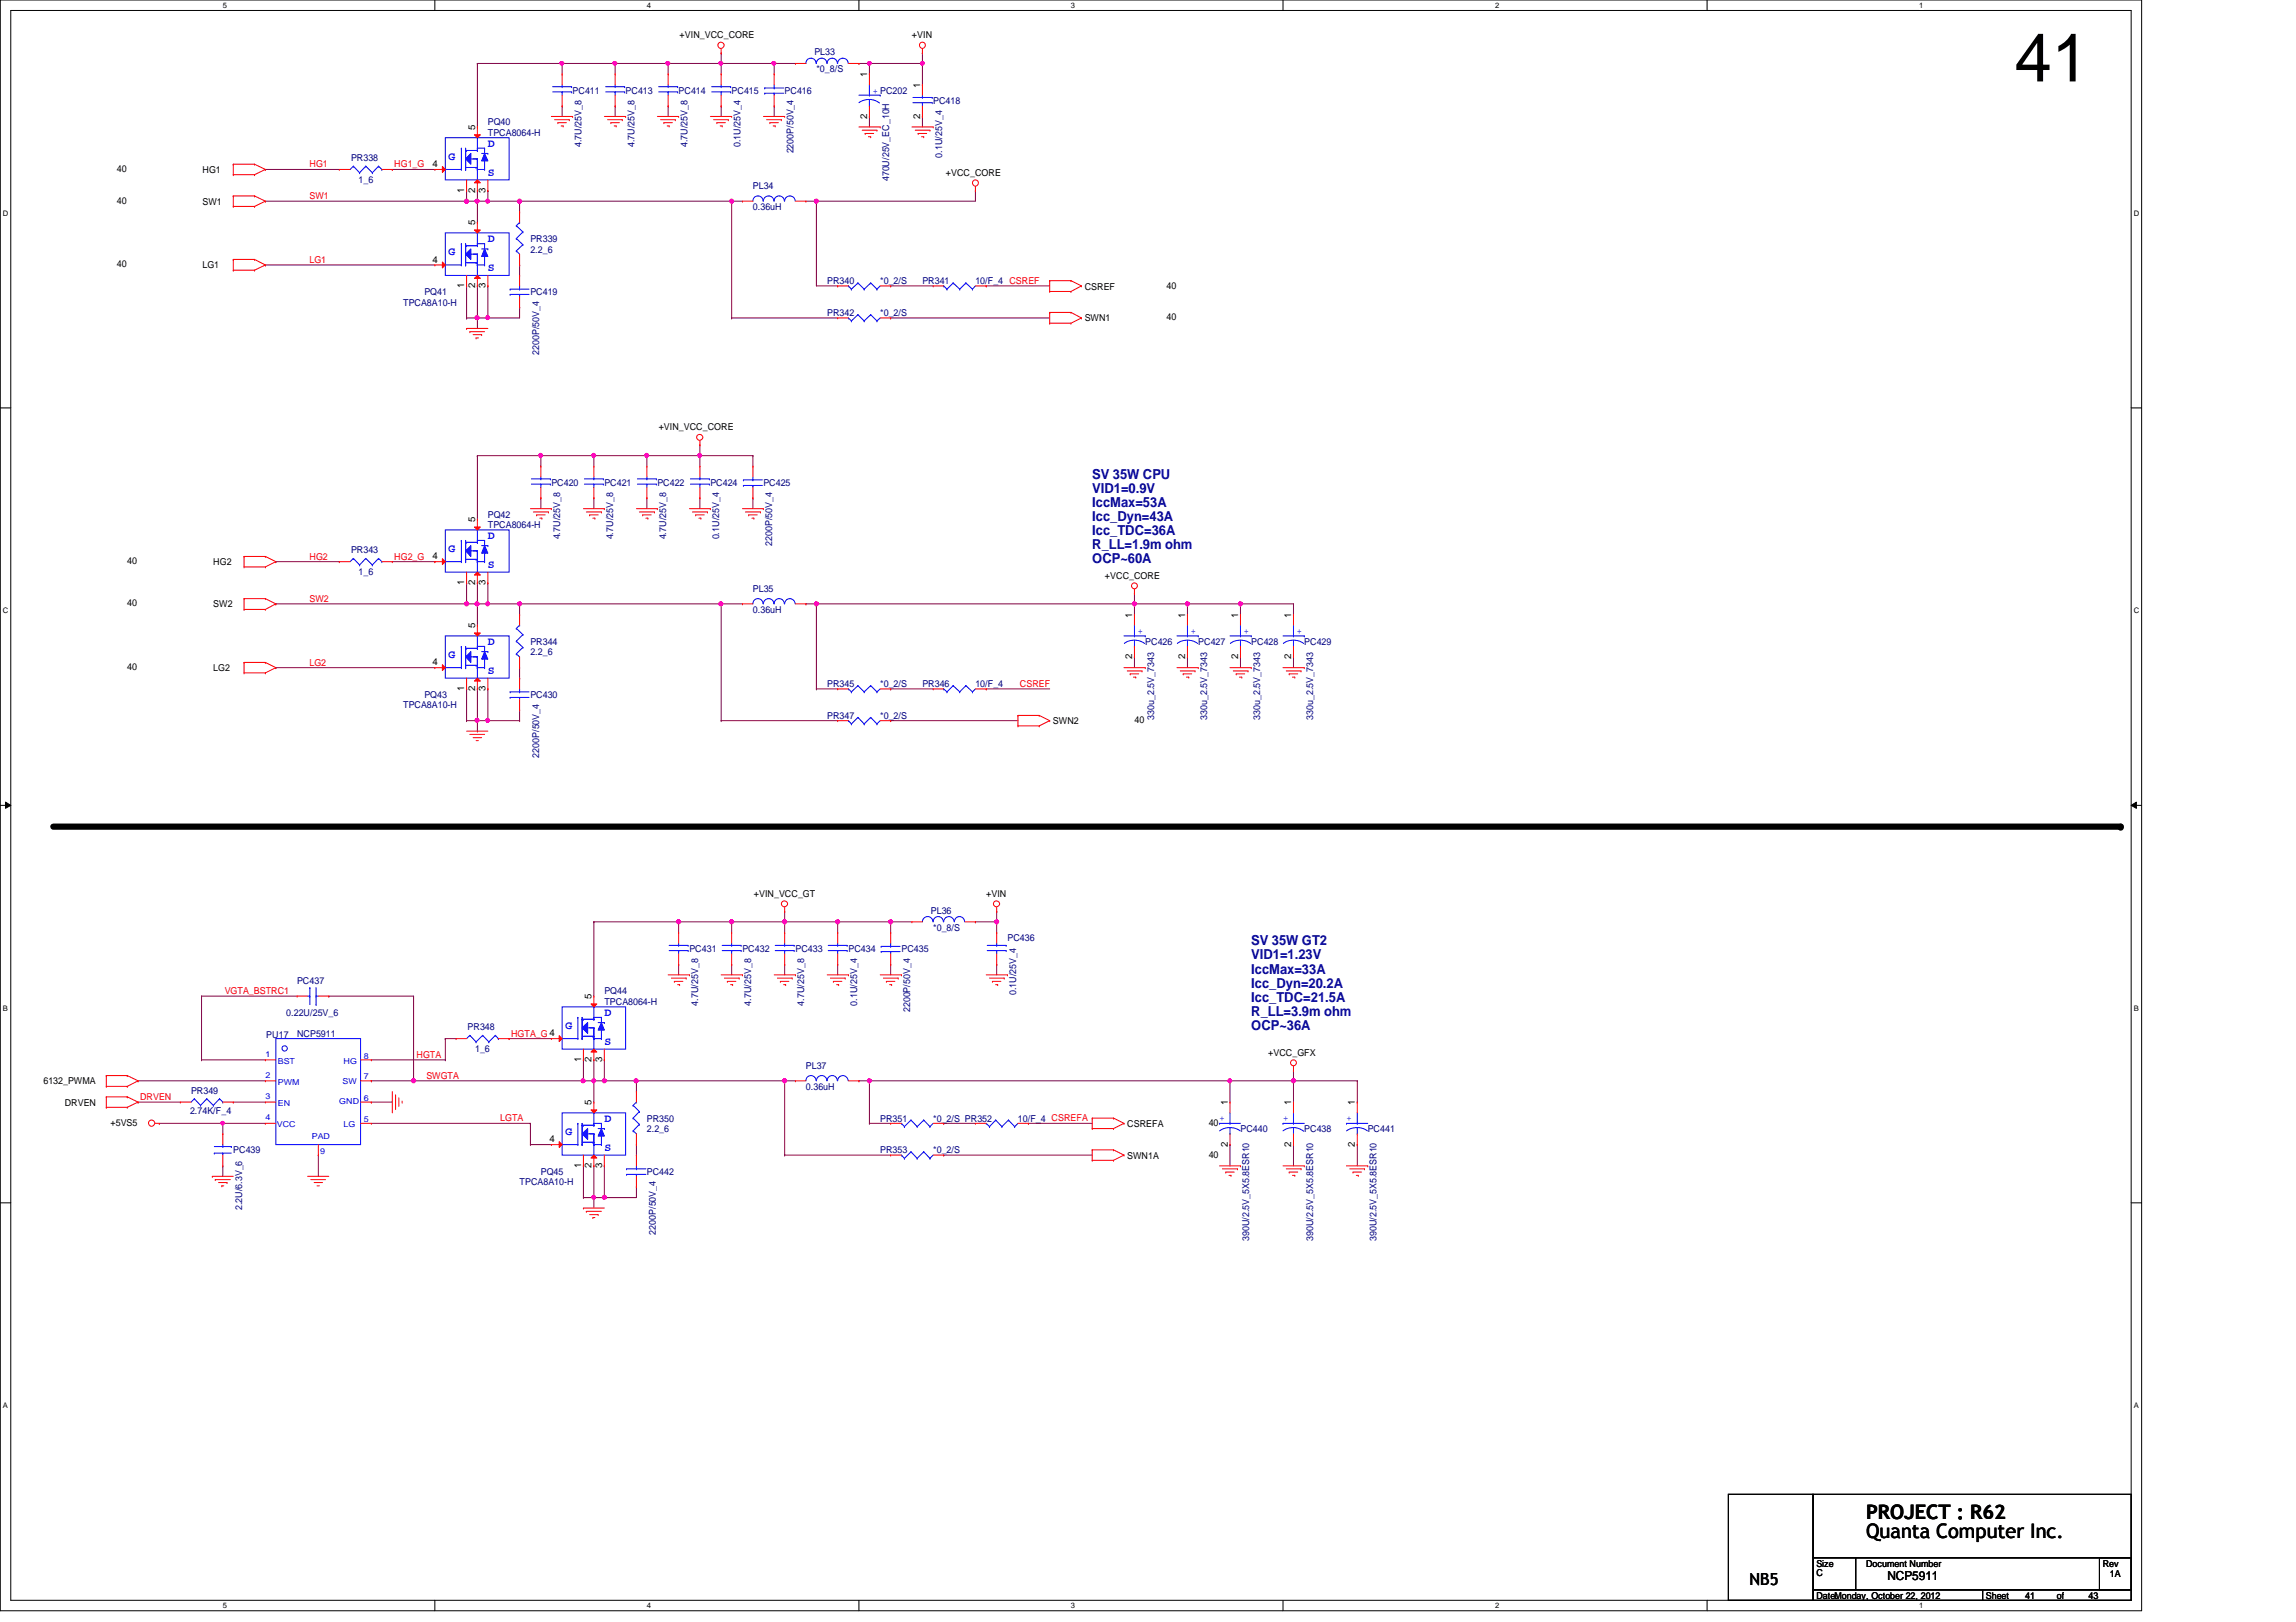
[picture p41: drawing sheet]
<svg xmlns="http://www.w3.org/2000/svg" width="297mm" height="210mm" viewBox="0 0 297 210" stroke-linecap="round" stroke-linejoin="round" font-family="sans-serif">
<defs><g id="words">
<text font-size="8.8" x="260.6" y="10.5">41</text>
<g font-size="2.6">
<text x="241.4" y="196.6">PROJECT : R62</text>
<text x="241.4" y="199.1">Quanta Computer Inc.</text>
</g>
<text font-size="2.2" x="226.4" y="205.1">NB5</text>
<g font-size="1.8" fill="#0000a0">
<text x="141.3" y="62">SV 35W CPU</text>
<text x="141.3" y="63.8">VID1=0.9V</text>
<text x="141.3" y="65.6">IccMax=53A</text>
<text x="141.3" y="67.4">Icc_Dyn=43A</text>
<text x="141.3" y="69.3">Icc_TDC=36A</text>
<text x="141.3" y="71.1">R_LL=1.9m ohm</text>
<text x="141.3" y="72.9">OCP~60A</text>
<text x="161.9" y="122.3">SV 35W GT2</text>
<text x="161.9" y="124.2">VID1=1.23V</text>
<text x="161.9" y="126">IccMax=33A</text>
<text x="161.9" y="127.8">Icc_Dyn=20.2A</text>
<text x="161.9" y="129.6">Icc_TDC=21.5A</text>
<text x="161.9" y="131.4">R_LL=3.9m ohm</text>
<text x="161.9" y="133.3">OCP~36A</text>
</g>
<text font-size="1.6" x="244.2" y="204.4">NCP5911</text>
<g font-size="1.5" fill="#00f">
<text x="58" y="20.7">G</text>
<text x="63.1" y="19">D</text>
<text x="63.1" y="22.7">S</text>
<text x="58" y="33">G</text>
<text x="63.1" y="31.4">D</text>
<text x="63.1" y="35.1">S</text>
<text x="58" y="71.4">G</text>
<text x="63.1" y="69.8">D</text>
<text x="63.1" y="73.5">S</text>
<text x="63.1" y="83.5">D</text>
<text x="58" y="85.1">G</text>
<text x="63.1" y="87.2">S</text>
<text x="78.2" y="131.5">D</text>
<text x="73.1" y="133.1">G</text>
<text x="78.2" y="135.2">S</text>
<text x="73.1" y="146.9">G</text>
<text x="78.2" y="145.2">D</text>
<text x="78.2" y="148.9">S</text>
</g>
<g font-size="1.2">
<text x="87.9" y="5">+VIN_VCC_CORE</text>
<text x="118" y="5">+VIN</text>
<text x="112.2" y="10" transform="rotate(-90 112.2 10)">1</text>
<text x="119" y="11.3" transform="rotate(-90 119 11.3)">1</text>
<text x="61.5" y="16.8" transform="rotate(-90 61.5 16.8)">5</text>
<text x="112.2" y="15.4" transform="rotate(-90 112.2 15.4)">2</text>
<text x="119" y="15.4" transform="rotate(-90 119 15.4)">2</text>
<text x="15.1" y="22.3">40</text>
<text x="26.2" y="22.4">HG1</text>
<text x="56" y="21.6">4</text>
<text x="122.4" y="22.8">+VCC_CORE</text>
<text x="15.1" y="26.4">40</text>
<text x="26.2" y="26.5">SW1</text>
<text x="60.1" y="24.9" transform="rotate(-90 60.1 24.9)">1</text>
<text x="61.5" y="29.2" transform="rotate(-90 61.5 29.2)">5</text>
<text x="61.5" y="24.9" transform="rotate(-90 61.5 24.9)">2</text>
<text x="62.8" y="24.9" transform="rotate(-90 62.8 24.9)">3</text>
<text x="15.1" y="34.6">40</text>
<text x="26.2" y="34.7">LG1</text>
<text x="56" y="34">4</text>
<text x="60.1" y="37.3" transform="rotate(-90 60.1 37.3)">1</text>
<text x="61.5" y="37.3" transform="rotate(-90 61.5 37.3)">2</text>
<text x="62.8" y="37.3" transform="rotate(-90 62.8 37.3)">3</text>
<text x="140.3" y="41.6">SWN1</text>
<text x="140.3" y="37.5">CSREF</text>
<text x="150.9" y="41.4">40</text>
<text x="150.9" y="37.3">40</text>
<text x="85.2" y="55.7">+VIN_VCC_CORE</text>
<text x="61.5" y="67.6" transform="rotate(-90 61.5 67.6)">5</text>
<text x="16.5" y="73">40</text>
<text x="27.6" y="73.2">HG2</text>
<text x="56" y="72.4">4</text>
<text x="60.1" y="75.7" transform="rotate(-90 60.1 75.7)">1</text>
<text x="61.5" y="75.7" transform="rotate(-90 61.5 75.7)">2</text>
<text x="62.8" y="75.7" transform="rotate(-90 62.8 75.7)">3</text>
<text x="143" y="74.9">+VCC_CORE</text>
<text x="16.5" y="78.5">40</text>
<text x="27.6" y="78.6">SW2</text>
<text x="61.5" y="81.3" transform="rotate(-90 61.5 81.3)">5</text>
<text x="146.5" y="79.9" transform="rotate(-90 146.5 79.9)">1</text>
<text x="153.3" y="79.9" transform="rotate(-90 153.3 79.9)">1</text>
<text x="160.2" y="79.9" transform="rotate(-90 160.2 79.9)">1</text>
<text x="167" y="79.9" transform="rotate(-90 167 79.9)">1</text>
<text x="16.5" y="86.7">40</text>
<text x="27.6" y="86.9">LG2</text>
<text x="56" y="86.1">4</text>
<text x="60.1" y="89.4" transform="rotate(-90 60.1 89.4)">1</text>
<text x="61.5" y="89.4" transform="rotate(-90 61.5 89.4)">2</text>
<text x="62.8" y="89.4" transform="rotate(-90 62.8 89.4)">3</text>
<text x="146.5" y="85.3" transform="rotate(-90 146.5 85.3)">2</text>
<text x="153.3" y="85.3" transform="rotate(-90 153.3 85.3)">2</text>
<text x="160.2" y="85.3" transform="rotate(-90 160.2 85.3)">2</text>
<text x="167" y="85.3" transform="rotate(-90 167 85.3)">2</text>
<text x="136.2" y="93.7">SWN2</text>
<text x="146.8" y="93.6">40</text>
<text x="97.5" y="116.1">+VIN_VCC_GT</text>
<text x="127.6" y="116.1">+VIN</text>
<text x="76.5" y="129.3" transform="rotate(-90 76.5 129.3)">5</text>
<text x="75.2" y="137.4" transform="rotate(-90 75.2 137.4)">1</text>
<text x="76.5" y="137.4" transform="rotate(-90 76.5 137.4)">2</text>
<text x="77.9" y="137.4" transform="rotate(-90 77.9 137.4)">3</text>
<text x="164.1" y="136.7">+VCC_GFX</text>
<text x="5.6" y="140.3">6132_PWMA</text>
<text x="8.4" y="143.1">DRVEN</text>
<text x="76.5" y="143" transform="rotate(-90 76.5 143)">5</text>
<text x="158.8" y="143" transform="rotate(-90 158.8 143)">1</text>
<text x="167" y="143" transform="rotate(-90 167 143)">1</text>
<text x="175.3" y="143" transform="rotate(-90 175.3 143)">1</text>
<text x="14.3" y="145.7">+5VS5</text>
<text x="71.1" y="147.8">4</text>
<text x="145.8" y="145.8">CSREFA</text>
<text x="145.8" y="149.9">SWN1A</text>
<text x="156.4" y="145.7">40</text>
<text x="156.4" y="149.8">40</text>
<text x="158.8" y="148.4" transform="rotate(-90 158.8 148.4)">2</text>
<text x="167" y="148.4" transform="rotate(-90 167 148.4)">2</text>
<text x="175.3" y="148.4" transform="rotate(-90 175.3 148.4)">2</text>
<text x="75.2" y="151.1" transform="rotate(-90 75.2 151.1)">1</text>
<text x="76.5" y="151.1" transform="rotate(-90 76.5 151.1)">2</text>
<text x="77.9" y="151.1" transform="rotate(-90 77.9 151.1)">3</text>
<text x="235" y="202.7">Size</text>
<text x="241.4" y="202.7">Document Number</text>
<text x="272" y="202.7">Rev</text>
<text x="235" y="206.9">Date:Monday, October 22, 2012</text>
<text x="235" y="204">C</text>
<text x="256.9" y="206.9">Sheet</text>
<text x="262" y="206.9">41</text>
<text x="266.1" y="206.9">of</text>
<text x="270.2" y="206.9">43</text>
<text x="273" y="204.1">1A</text>
</g>
<g font-size="1.2" fill="#000080">
<text x="105.4" y="7.2">PL33</text>
<text x="105.6" y="9.4">*0_8/S</text>
<text x="63.1" y="16.2">PQ40</text>
<text x="63.1" y="17.6">TPCA8064-H</text>
<text x="74.1" y="12.1">PC411</text>
<text x="80.9" y="12.1">PC413</text>
<text x="87.8" y="12.1">PC414</text>
<text x="94.7" y="12.1">PC415</text>
<text x="101.5" y="12.1">PC416</text>
<text x="120.7" y="13.5">PC418</text>
<text x="45.4" y="20.9">PR338</text>
<text x="46.4" y="23.6">1_6</text>
<text x="75.2" y="19" transform="rotate(-90 75.2 19)">4.7U/25V_8</text>
<text x="82.1" y="19" transform="rotate(-90 82.1 19)">4.7U/25V_8</text>
<text x="88.9" y="19" transform="rotate(-90 88.9 19)">4.7U/25V_8</text>
<text x="95.8" y="19" transform="rotate(-90 95.8 19)">0.1U/25V_4</text>
<text x="102.7" y="19.9" transform="rotate(-90 102.7 19.9)">2200P/50V_4</text>
<text x="115" y="23.5" transform="rotate(-90 115 23.5)">470U/25V_EC_10H</text>
<text x="121.9" y="20.4" transform="rotate(-90 121.9 20.4)">0.1U/25V_4</text>
<text x="97.4" y="24.4">PL34</text>
<text x="97.4" y="27.2">0.36uH</text>
<text x="68.6" y="31.3">PR339</text>
<text x="68.6" y="32.7">2.2_6</text>
<text x="52.2" y="39.5">TPCA8A10-H</text>
<text x="54.9" y="38.1">PQ41</text>
<text x="68.6" y="38.1">PC419</text>
<text x="107" y="40.9">PR342</text>
<text x="107" y="36.8">PR340</text>
<text x="113.9" y="40.9">*0_2/S</text>
<text x="113.9" y="36.8">*0_2/S</text>
<text x="119.3" y="36.8">PR341</text>
<text x="126.2" y="36.8">10/F_4 CSREF</text>
<text x="69.8" y="45.9" transform="rotate(-90 69.8 45.9)">2200P/50V_4</text>
<text x="71.3" y="62.9">PC420</text>
<text x="78.2" y="62.9">PC421</text>
<text x="85" y="62.9">PC422</text>
<text x="91.9" y="62.9">PC424</text>
<text x="98.8" y="62.9">PC425</text>
<text x="45.4" y="71.6">PR343</text>
<text x="63.1" y="67">PQ42</text>
<text x="63.1" y="68.3">TPCA8064-H</text>
<text x="72.5" y="69.8" transform="rotate(-90 72.5 69.8)">4.7U/25V_8</text>
<text x="79.3" y="69.8" transform="rotate(-90 79.3 69.8)">4.7U/25V_8</text>
<text x="86.2" y="69.8" transform="rotate(-90 86.2 69.8)">4.7U/25V_8</text>
<text x="93" y="69.8" transform="rotate(-90 93 69.8)">0.1U/25V_4</text>
<text x="99.9" y="70.6" transform="rotate(-90 99.9 70.6)">2200P/50V_4</text>
<text x="46.4" y="74.4">1_6</text>
<text x="97.4" y="76.6">PL35</text>
<text x="68.6" y="83.4">PR344</text>
<text x="97.4" y="79.3">0.36uH</text>
<text x="148.2" y="83.4">PC426</text>
<text x="155" y="83.4">PC427</text>
<text x="161.9" y="83.4">PC428</text>
<text x="168.7" y="83.4">PC429</text>
<text x="68.6" y="84.8">2.2_6</text>
<text x="107" y="88.9">PR345</text>
<text x="113.9" y="88.9">*0_2/S</text>
<text x="119.3" y="88.9">PR346</text>
<text x="126.2" y="88.9">10/F_4</text>
<text x="52.2" y="91.7">TPCA8A10-H</text>
<text x="54.9" y="90.3">PQ43</text>
<text x="68.6" y="90.3">PC430</text>
<text x="107" y="93">PR347</text>
<text x="113.9" y="93">*0_2/S</text>
<text x="149.3" y="93.1" transform="rotate(-90 149.3 93.1)">330u_2.5V_7343</text>
<text x="156.2" y="93.1" transform="rotate(-90 156.2 93.1)">330u_2.5V_7343</text>
<text x="163" y="93.1" transform="rotate(-90 163 93.1)">330u_2.5V_7343</text>
<text x="169.9" y="93.1" transform="rotate(-90 169.9 93.1)">330u_2.5V_7343</text>
<text x="69.8" y="98" transform="rotate(-90 69.8 98)">2200P/50V_4</text>
<text x="120.4" y="118.3">PL36</text>
<text x="89.2" y="123.2">PC431</text>
<text x="96.1" y="123.2">PC432</text>
<text x="102.9" y="123.2">PC433</text>
<text x="109.8" y="123.2">PC434</text>
<text x="116.6" y="123.2">PC435</text>
<text x="120.7" y="120.4">*0_8/S</text>
<text x="130.3" y="121.8">PC436</text>
<text x="37" y="131.4">0.22U/25V_6</text>
<text x="38.4" y="127.3">PC437</text>
<text x="78.2" y="128.7">PQ44</text>
<text x="78.2" y="130">TPCA8064-H</text>
<text x="90.3" y="130.1" transform="rotate(-90 90.3 130.1)">4.7U/25V_8</text>
<text x="97.2" y="130.1" transform="rotate(-90 97.2 130.1)">4.7U/25V_8</text>
<text x="104.1" y="130.1" transform="rotate(-90 104.1 130.1)">4.7U/25V_8</text>
<text x="110.9" y="130.1" transform="rotate(-90 110.9 130.1)">0.1U/25V_4</text>
<text x="117.8" y="131" transform="rotate(-90 117.8 131)">2200P/50V_4</text>
<text x="131.5" y="128.8" transform="rotate(-90 131.5 128.8)">0.1U/25V_4</text>
<text x="34.5" y="134.3">PU17</text>
<text x="38.4" y="134.2">NCP5911</text>
<text x="60.5" y="133.3">PR348</text>
<text x="61.5" y="136.1">1_6</text>
<text x="24.7" y="141.6">PR349</text>
<text x="104.3" y="138.3">PL37</text>
<text x="104.3" y="141">0.36uH</text>
<text x="24.6" y="144.2">2.74K/F_4</text>
<text x="30.2" y="149.3">PC439</text>
<text x="83.7" y="145.2">PR350</text>
<text x="83.7" y="146.5">2.2_6</text>
<text x="113.9" y="149.3">PR353</text>
<text x="113.9" y="145.2">PR351</text>
<text x="120.7" y="149.3">*0_2/S</text>
<text x="120.7" y="145.2">*0_2/S PR352</text>
<text x="131.7" y="145.2">10/F_4 CSREFA</text>
<text x="160.5" y="146.5">PC440</text>
<text x="168.7" y="146.5">PC438</text>
<text x="177" y="146.5">PC441</text>
<text x="67.2" y="153.4">TPCA8A10-H</text>
<text x="70" y="152">PQ45</text>
<text x="83.7" y="152">PC442</text>
<text x="31.3" y="156.6" transform="rotate(-90 31.3 156.6)">2.2U/6.3V_6</text>
<text x="84.8" y="159.8" transform="rotate(-90 84.8 159.8)">2200P/50V_4</text>
<text x="161.6" y="160.6" transform="rotate(-90 161.6 160.6)">390U/2.5V_5X5.8ESR10</text>
<text x="169.9" y="160.6" transform="rotate(-90 169.9 160.6)">390U/2.5V_5X5.8ESR10</text>
<text x="178.1" y="160.6" transform="rotate(-90 178.1 160.6)">390U/2.5V_5X5.8ESR10</text>
</g>
<g font-size="1.2" fill="#00f">
<text x="112.9" y="12.1">+ PC202</text>
<text x="147.2" y="82">+</text>
<text x="154" y="82">+</text>
<text x="160.9" y="82">+</text>
<text x="167.8" y="82">+</text>
<text x="157.8" y="145">+</text>
<text x="166" y="145">+</text>
<text x="174.2" y="145">+</text>
</g>
<g font-size="1.2" fill="#f00">
<text x="40" y="21.7">HG1</text>
<text x="51" y="21.7">HG1_G</text>
<text x="40" y="25.8">SW1</text>
<text x="40" y="34">LG1</text>
<text x="40" y="72.4">HG2</text>
<text x="40" y="77.9">SW2</text>
<text x="51" y="72.4">HG2_G</text>
<text x="40" y="86.1">LG2</text>
<text x="131.9" y="88.9">CSREF</text>
<text x="29.1" y="128.7">VGTA_BSTRC1</text>
<text x="53.9" y="136.9">HGTA</text>
<text x="66.1" y="134.2">HGTA_G4</text>
<text x="18.1" y="142.4">DRVEN</text>
<text x="55.2" y="139.6">SWGTA</text>
<text x="64.7" y="145.1">LGTA</text>
</g>
<g font-size="1.1" fill="#00f">
<text x="34.3" y="136.7">1</text>
<text x="35.9" y="137.7">BST</text>
<text x="44.4" y="137.7">HG</text>
<text x="47.1" y="137">8</text>
<text x="34.3" y="139.5">2</text>
<text x="34.3" y="142.2">3</text>
<text x="35.9" y="143.2">EN</text>
<text x="35.9" y="140.5">PWM</text>
<text x="43.9" y="142.9">GND</text>
<text x="44.3" y="140.3">SW</text>
<text x="47.1" y="142.5">6</text>
<text x="47.1" y="139.6">7</text>
<text x="34.3" y="145">4</text>
<text x="35.8" y="145.8">VCC</text>
<text x="40.3" y="147.4">PAD</text>
<text x="41.4" y="149.4">9</text>
<text x="44.4" y="145.8">LG</text>
<text x="47.1" y="145.2">5</text>
</g>
<g font-size="1">
<text x="28.8" y="1">5</text>
<text x="83.7" y="1">4</text>
<text x="138.6" y="1">3</text>
<text x="193.4" y="1">2</text>
<text x="248.3" y="1">1</text>
<text x=".4" y="27.9">D</text>
<text x="276.1" y="27.9">D</text>
<text x=".4" y="79.4">C</text>
<text x="276.1" y="79.4">C</text>
<text x=".4" y="130.8">B</text>
<text x="276.1" y="130.8">B</text>
<text x=".4" y="182.2">A</text>
<text x="276.1" y="182.2">A</text>
<text x="28.8" y="208.1">5</text>
<text x="83.7" y="208.1">4</text>
<text x="138.6" y="208.1">3</text>
<text x="193.4" y="208.1">2</text>
<text x="248.3" y="208.1">1</text>
</g>
</g></defs>
<path d="M0 0h277.1v208.4h-277.1zM1.4 1.4h274.3v205.7h-274.3z" fill="none" stroke="#000" stroke-width=".13"/>
<g fill="#fff">
<path d="M28.8 .1h.6v1.1h-.6z"/>
<path d="M28.8 207.2h.6v1.1h-.6z"/>
</g>
<path d="M56.3 0v1.4M56.3 207.1v1.3" fill="none" stroke="#000" stroke-width=".13"/>
<g fill="#fff">
<path d="M83.7 .1h.5v1.1h-.5z"/>
<path d="M83.7 207.2h.5v1.1h-.5z"/>
</g>
<path d="M111.1 0v1.4M111.1 207.1v1.3" fill="none" stroke="#000" stroke-width=".13"/>
<g fill="#fff">
<path d="M138.6 .1h.5v1.1h-.5z"/>
<path d="M138.6 207.2h.5v1.1h-.5z"/>
</g>
<path d="M166 0v1.4M166 207.1v1.3" fill="none" stroke="#000" stroke-width=".13"/>
<g fill="#fff">
<path d="M193.4 .1h.6v1.1h-.6z"/>
<path d="M193.4 207.2h.6v1.1h-.6z"/>
</g>
<path d="M220.8 0v1.4M220.8 207.1v1.3" fill="none" stroke="#000" stroke-width=".13"/>
<g fill="#fff">
<path d="M248.3 .1h.5v1.1h-.5z"/>
<path d="M248.3 207.2h.5v1.1h-.5z"/>
<path d="M.4 27.1h.7v1.1h-.7z"/>
<path d="M276.1 27.1h.7v1.1h-.7z"/>
<path d="M.4 78.5h.7v1.1h-.7z"/>
<path d="M276.1 78.5h.7v1.1h-.7z"/>
</g>
<path d="M0 52.8h1.4M275.7 52.8h1.4" fill="none" stroke="#000" stroke-width=".13"/>
<g fill="#fff">
<path d="M.4 129.9h.6v1.1h-.6z"/>
<path d="M276.1 129.9h.6v1.1h-.6z"/>
</g>
<path d="M0 104.2h1.4M.7 103.8l.7 .4-.7 .4zM275.7 104.2l.7-.4v.8zM275.7 104.2h1.4" fill="none" stroke="#000" stroke-width=".13"/>
<path d="M.7 103.8l.7 .4-.7 .4zM275.7 104.2l.7-.4v.8z" fill="#000"/>
<g fill="#fff">
<path d="M.4 181.4h.6v1.1h-.6z"/>
<path d="M276.1 181.4h.6v1.1h-.6z"/>
</g>
<path d="M0 155.7h1.4M275.7 155.7h1.4" fill="none" stroke="#000" stroke-width=".13"/>
<path d="M6.9 107h267.5" fill="none" stroke="#000" stroke-width=".8"/>
<circle cx="274.4" cy="107" r=".4" fill="#000"/>
<path d="M34.3 21.9h.1M34.3 21.9h9.6M67.2 26h.1M67.2 26h28.9M94.7 26h.1M94.7 26v15.1M94.7 41.1h.1M94.7 41.1h13.7M115.2 41.1h.1M115.2 41.1h20.6" fill="none" stroke="#800040" stroke-width=".13"/>
<circle cx="94.7" cy="26" r=".26" fill="#f0f"/>
<circle cx="94.7" cy="26" r=".26" fill="none" stroke="#f0f" stroke-width=".13"/>
<circle cx="67.2" cy="26" r=".26" fill="#f0f"/>
<circle cx="67.2" cy="26" r=".26" fill="none" stroke="#f0f" stroke-width=".13"/>
<path d="M34.3 26h.1M34.3 26h26.1" fill="none" stroke="#800040" stroke-width=".13"/>
<circle cx="60.4" cy="26" r=".26" fill="#f0f"/>
<circle cx="60.4" cy="26" r=".26" fill="none" stroke="#f0f" stroke-width=".13"/>
<g fill="none" stroke="#800040" stroke-width=".13">
<path d="M34.3 34.3h.1M34.3 34.3h22M57.6 134.4h.1M57.6 134.4h1.4M75.5 137.2h.1M75.5 137.2v2.7M76.8 139.9h.1M76.8 137.2h.1M76.8 137.2v5.4M78.2 137.2h.1M78.2 137.2v2.7M101.5 139.9h.1"/>
<path d="M101.5 139.9h1.4M101.5 139.9v9.6M112.5 139.9h.1M112.5 139.9v5.5M68.6 148.1h.1M68.6 148.1h2.7M101.5 149.5h.1M101.5 149.5h13.7M112.5 145.4h.1M112.5 145.4h2.7M122.1 149.5h.1M122.1 149.5h19.2"/>
</g>
<path d="M76.6 139.7l.2-.1 .2 .1v.3l-.2 .1-.2-.1z" fill-rule="evenodd" fill="#f0f"/>
<path d="M76.6 139.7l.2-.1 .2 .1v.3l-.2 .1-.2-.1z" fill="none" stroke="#f0f" stroke-width=".13"/>
<path d="M104.3 26h1.3M105.6 26h.1M105.6 26v11M127.6 37h.1M127.6 37h8.2M146.8 76.8h.1M146.8 76.8v1.3" fill="none" stroke="#800040" stroke-width=".13"/>
<circle cx="105.6" cy="26" r=".26" fill="#f0f"/>
<circle cx="105.6" cy="26" r=".26" fill="none" stroke="#f0f" stroke-width=".13"/>
<path d="M76.8 150.9h.1M76.8 150.9v4.1" fill="none" stroke="#800040" stroke-width=".13"/>
<path d="M76.6 154.7h.2l.2 .1v.3l-.2 .1-.2-.1z" fill-rule="evenodd" fill="#f0f"/>
<path d="M76.6 154.7h.2l.2 .1v.3l-.2 .1-.2-.1z" fill="none" stroke="#f0f" stroke-width=".13"/>
<path d="M82.3 139.9h.1M82.3 139.9h19.2M75.5 150.9h.1M75.5 150.9v4.1M133.1 145.4h.1M133.1 145.4h8.2" fill="none" stroke="#800040" stroke-width=".13"/>
<circle cx="101.5" cy="139.9" r=".26" fill="#f0f"/>
<circle cx="101.5" cy="139.9" r=".26" fill="none" stroke="#f0f" stroke-width=".13"/>
<circle cx="82.3" cy="139.9" r=".26" fill="#f0f"/>
<circle cx="82.3" cy="139.9" r=".26" fill="none" stroke="#f0f" stroke-width=".13"/>
<path d="M75.5 155h.1M75.5 155h1.3M78.2 150.9h.1M78.2 150.9v4.1" fill="none" stroke="#800040" stroke-width=".13"/>
<circle cx="78.2" cy="154.9" r=".26" fill="#f0f"/>
<circle cx="78.2" cy="154.9" r=".26" fill="none" stroke="#f0f" stroke-width=".13"/>
<path d="M78.2 139.9h.1M78.2 139.9h4.1M76.8 155h.1M76.8 155v1.3M76.8 155h1.4" fill="none" stroke="#800040" stroke-width=".13"/>
<circle cx="78.2" cy="139.9" r=".26" fill="#f0f"/>
<circle cx="78.2" cy="139.9" r=".26" fill="none" stroke="#f0f" stroke-width=".13"/>
<path d="M60.4 26h.1M60.4 24.7v1.3M60.4 37v4.1M61.8 26h.1M61.8 24.7v1.3M63.1 37h.1M63.1 37v4.1h-1.3M60.4 41.1h.1M61.8 41.1h.1M61.8 41.1v1.4M76.8 119.3h.1M76.8 119.3v9.6" fill="none" stroke="#800040" stroke-width=".13"/>
<path d="M62.9 40.9h.2l.2 .1-.1 .3-.1 .1-.2-.1z" fill-rule="evenodd" fill="#f0f"/>
<path d="M62.9 40.9h.2l.2 .1-.1 .3-.1 .1-.2-.1z" fill="none" stroke="#f0f" stroke-width=".13"/>
<path d="M61.8 8.2h.1M61.8 8.2v8.2M60.4 26h.1M60.4 26h1.4M63.1 24.7h.1M63.1 26h.1M63.1 24.7v1.3M63.1 26h4.1" fill="none" stroke="#800040" stroke-width=".13"/>
<path d="M62.9 25.8h.2l.2 .1-.1 .3-.1 .1-.2-.1z" fill-rule="evenodd" fill="#f0f"/>
<path d="M62.9 25.8h.2l.2 .1-.1 .3-.1 .1-.2-.1z" fill="none" stroke="#f0f" stroke-width=".13"/>
<path d="M72.7 8.2h.1M72.7 8.2h6.9M79.6 8.2h.1M79.6 8.2v1.4M93.3 8.2h.1M93.3 6.9h.1M93.3 6.9v2.7" fill="none" stroke="#800040" stroke-width=".13"/>
<circle cx="79.5" cy="8.2" r=".25" fill="#f0f"/>
<circle cx="79.5" cy="8.2" r=".25" fill="none" stroke="#f0f" stroke-width=".13"/>
<path d="M72.7 8.2h.1M72.7 13.7h.1M72.7 8.2v1.4M72.7 13.7v1.4M79.6 13.7h.1M79.6 13.7v1.4M100.2 13.7h.1M100.2 8.2h.1M100.2 8.2v1.4M100.2 13.7v1.4" fill="none" stroke="#800040" stroke-width=".13"/>
<circle cx="100.1" cy="8.2" r=".25" fill="#f0f"/>
<circle cx="100.1" cy="8.2" r=".25" fill="none" stroke="#f0f" stroke-width=".13"/>
<path d="M93.3 8.2h.1M93.3 13.7h.1M93.3 8.2h6.9M93.3 13.7v1.4M111.1 8.2h.1M111.1 8.2h8.2M112.5 8.2h.1M119.3 15.1h.1M119.3 8.2h.1M119.3 6.9h.1M119.3 6.9v4.1M119.3 15.1v1.3" fill="none" stroke="#800040" stroke-width=".13"/>
<circle cx="119.3" cy="8.2" r=".25" fill="#f0f"/>
<circle cx="119.3" cy="8.2" r=".25" fill="none" stroke="#f0f" stroke-width=".13"/>
<path d="M79.6 8.2h.1M79.6 8.2h13.7M86.4 13.7h.1M86.4 8.2h.1M86.4 8.2v1.4M86.4 13.7v1.4" fill="none" stroke="#800040" stroke-width=".13"/>
<circle cx="93.3" cy="8.2" r=".25" fill="#f0f"/>
<circle cx="93.3" cy="8.2" r=".25" fill="none" stroke="#f0f" stroke-width=".13"/>
<circle cx="86.4" cy="8.2" r=".25" fill="#f0f"/>
<circle cx="86.4" cy="8.2" r=".25" fill="none" stroke="#f0f" stroke-width=".13"/>
<path d="M61.8 8.2h.1M61.8 8.2h10.9M100.2 8.2h.1M100.2 8.2h2.7" fill="none" stroke="#800040" stroke-width=".13"/>
<circle cx="72.7" cy="8.2" r=".25" fill="#f0f"/>
<circle cx="72.7" cy="8.2" r=".25" fill="none" stroke="#f0f" stroke-width=".13"/>
<path d="M87.8 119.3h.1M87.8 119.3h6.9M87.8 124.8h.1M87.8 124.8v1.4M94.7 124.8h.1M94.7 124.8v1.4" fill="none" stroke="#800040" stroke-width=".13"/>
<circle cx="94.7" cy="119.3" r=".26" fill="#f0f"/>
<circle cx="94.7" cy="119.3" r=".26" fill="none" stroke="#f0f" stroke-width=".13"/>
<circle cx="87.8" cy="119.3" r=".26" fill="#f0f"/>
<circle cx="87.8" cy="119.3" r=".26" fill="none" stroke="#f0f" stroke-width=".13"/>
<path d="M87.8 119.3h.1M87.8 119.3v1.4M94.7 119.3h.1M94.7 119.3v1.4M101.5 117.9h.1M101.5 119.3h.1M101.5 117.9v2.8M115.2 119.3h.1M115.2 119.3h2.8M115.2 119.3v1.4M115.2 124.8h.1M115.2 124.8v1.4" fill="none" stroke="#800040" stroke-width=".13"/>
<circle cx="115.2" cy="119.3" r=".26" fill="#f0f"/>
<circle cx="115.2" cy="119.3" r=".26" fill="none" stroke="#f0f" stroke-width=".13"/>
<path d="M101.5 119.3h13.7M108.4 119.3h.1" fill="none" stroke="#800040" stroke-width=".13"/>
<circle cx="101.5" cy="119.3" r=".26" fill="#f0f"/>
<circle cx="101.5" cy="119.3" r=".26" fill="none" stroke="#f0f" stroke-width=".13"/>
<circle cx="108.4" cy="119.3" r=".26" fill="#f0f"/>
<circle cx="108.4" cy="119.3" r=".26" fill="none" stroke="#f0f" stroke-width=".13"/>
<path d="M108.4 119.3h.1M108.4 119.3v1.4M126.2 119.3h.1M126.2 119.3h2.7M128.9 119.3h.1M128.9 117.9h.1M128.9 117.9v2.8M128.9 124.8h.1M128.9 124.8v1.4" fill="none" stroke="#800040" stroke-width=".13"/>
<circle cx="128.9" cy="119.3" r=".26" fill="#f0f"/>
<circle cx="128.9" cy="119.3" r=".26" fill="none" stroke="#f0f" stroke-width=".13"/>
<g fill="none" stroke="#800040" stroke-width=".13">
<path d="M105.6 26h.1M105.6 37h2.8M105.6 26h20.6M108.4 37h.1M153.6 78.1h.1M153.6 78.1h6.9M153.6 78.1v1.4M153.6 85h.1M153.6 85v1.4M76.8 119.3h.1M76.8 119.3h11M94.7 119.3h.1"/>
<path d="M94.7 119.3h6.8M101.5 124.8h.1M101.5 124.8v1.4M108.4 124.8h.1M108.4 124.8v1.4M111.1 139.9h.1M111.1 139.9h1.4M159.1 139.9h.1M159.1 139.9h8.2M159.1 139.9v2.7M167.3 139.9h.1M167.3 138.5h.1"/>
<path d="M167.3 138.5v4.1M175.6 139.9h.1M175.6 139.9v2.7M159.1 148.1h.1M159.1 148.1v2.8M167.3 148.1h.1M167.3 148.1v2.8M175.6 148.1h.1M175.6 148.1v2.8"/>
</g>
<circle cx="153.6" cy="78.1" r=".26" fill="#f0f"/>
<circle cx="153.6" cy="78.1" r=".26" fill="none" stroke="#f0f" stroke-width=".13"/>
<path d="M105.6 78.1h41.2M146.8 78.1h.1M146.8 78.1v1.4M146.8 85h.1M146.8 85v1.4" fill="none" stroke="#800040" stroke-width=".13"/>
<circle cx="105.6" cy="78.1" r=".26" fill="#f0f"/>
<circle cx="105.6" cy="78.1" r=".26" fill="none" stroke="#f0f" stroke-width=".13"/>
<circle cx="146.8" cy="78.1" r=".26" fill="#f0f"/>
<circle cx="146.8" cy="78.1" r=".26" fill="none" stroke="#f0f" stroke-width=".13"/>
<g fill="none" stroke="#800040" stroke-width=".13">
<path d="M67.2 34.3h.1M67.2 39.8h.1M67.2 26h.1M67.2 26v1.4M67.2 34.3v1.3M67.2 39.8v1.3M115.2 37h.1M115.2 37h5.5M82.3 139.9h.1M82.3 139.9v1.4M167.3 139.9h.1M167.3 139.9h8.3"/>
<path d="M82.3 148.1h.1M82.3 153.6h.1M82.3 148.1v1.4M82.3 153.6v1.4M122.1 145.4h.1M122.1 145.4h4.1"/>
</g>
<circle cx="167.3" cy="139.9" r=".26" fill="#f0f"/>
<circle cx="167.3" cy="139.9" r=".26" fill="none" stroke="#f0f" stroke-width=".13"/>
<path d="M112.5 139.9h46.6M159.1 139.9h.1" fill="none" stroke="#800040" stroke-width=".13"/>
<circle cx="112.5" cy="139.9" r=".26" fill="#f0f"/>
<circle cx="112.5" cy="139.9" r=".26" fill="none" stroke="#f0f" stroke-width=".13"/>
<path d="M158.9 139.7l.2-.1 .2 .1v.3l-.2 .1-.2-.1z" fill-rule="evenodd" fill="#f0f"/>
<path d="M158.9 139.7l.2-.1 .2 .1v.3l-.2 .1-.2-.1z" fill="none" stroke="#f0f" stroke-width=".13"/>
<path d="M17.9 142.6h.1M17.9 142.6h5.4M28.8 145.4h.1M28.8 145.4h5.5M28.8 145.4v1.3M41.2 149.5h.1M41.2 149.5v2.7" fill="none" stroke="#800040" stroke-width=".13"/>
<path d="M28.6 145.2h.4v.1v.2l-.2 .1-.2-.1z" fill-rule="evenodd" fill="#f0f"/>
<path d="M28.6 145.2h.4v.1v.2l-.2 .1-.2-.1z" fill="none" stroke="#f0f" stroke-width=".13"/>
<g fill="none" stroke="#800040" stroke-width=".13">
<path d="M61.8 37h.1M61.8 37v4.1M126.2 24.7h.1M126.2 24.7v1.3M17.9 139.9h.1M17.9 139.9h16.4M26.1 128.9h.1M26.1 137.2h.1M26.1 128.9h12.3M26.1 137.2h8.2M42.5 128.9h.1M42.5 128.9h11v11"/>
<path d="M48 139.9h.1M48 139.9h5.5M48 137.2h9.6M53.5 139.9h.1M57.6 137.2h.1M57.6 134.4h.1M57.6 134.4v2.8M20.6 145.4h.1M20.6 145.4h8.2M28.8 150.9h.1M28.8 150.9v1.3M30.2 142.6h.1"/>
<path d="M30.2 142.6h4.1M48 142.6h.1M48 145.4h20.6M48 142.6h2.8M68.6 145.4h.1M68.6 145.4v2.7"/>
</g>
<circle cx="61.7" cy="41.1" r=".26" fill="#f0f"/>
<circle cx="61.7" cy="41.1" r=".26" fill="none" stroke="#f0f" stroke-width=".13"/>
<g fill="none" stroke="#800040" stroke-width=".13">
<path d="M60.4 41.1h.1M60.4 41.1h1.4M63.1 41.1h.1M63.1 41.1h4.1M70 59h.1M70 59h6.8M90.5 59h.1M90.5 57.6h.1M90.5 59h6.9M90.5 57.6v2.7M35.7 72.7h.1M35.7 72.7h8.2"/>
<path d="M93.3 78.1h.1M93.3 78.1h2.8M93.3 78.1v15.2M104.3 78.1h.1M104.3 78.1h1.3M105.6 78.1h.1M105.6 78.1v11.1M35.7 86.4h.1M35.7 86.4h20.6M93.3 93.3h.1M93.3 93.3h15.1M105.6 89.2h.1"/>
<path d="M105.6 89.2h2.8M115.2 93.3h.1M115.2 93.3h16.5M127.6 89.2h.1M127.6 89.2h8.2"/>
</g>
<path d="M76.6 58.7h.2l.2 .1v.3l-.2 .1-.2-.1z" fill-rule="evenodd" fill="#f0f"/>
<path d="M76.6 58.7h.2l.2 .1v.3l-.2 .1-.2-.1z" fill="none" stroke="#f0f" stroke-width=".13"/>
<path d="M69.8 58.7h.1l.2 .1v.3l-.2 .1-.1-.1z" fill-rule="evenodd" fill="#f0f"/>
<path d="M69.8 58.7h.1l.2 .1v.3l-.2 .1-.1-.1z" fill="none" stroke="#f0f" stroke-width=".13"/>
<g fill="none" stroke="#800040" stroke-width=".13">
<path d="M70 59h.1M70 59v1.3M76.8 59h.1M76.8 59v1.3M76.8 59h13.7M83.7 59h.1M83.7 59v1.3M90.5 59h.1M97.4 59h.1M97.4 59v1.3M70 64.4h.1M70 64.4v1.4"/>
<path d="M76.8 64.4h.1M76.8 64.4v1.4M83.7 64.4h.1M83.7 64.4v1.4M90.5 64.4h.1M90.5 64.4v1.4M97.4 64.4h.1M97.4 64.4v1.4"/>
</g>
<path d="M83.5 58.7h.1l.3 .1-.1 .3-.2 .1-.1-.1z" fill-rule="evenodd" fill="#f0f"/>
<path d="M83.5 58.7h.1l.3 .1-.1 .3-.2 .1-.1-.1z" fill="none" stroke="#f0f" stroke-width=".13"/>
<path d="M90.4 58.7h.1l.2 .1v.3l-.2 .1-.1-.1z" fill-rule="evenodd" fill="#f0f"/>
<path d="M90.4 58.7h.1l.2 .1v.3l-.2 .1-.1-.1z" fill="none" stroke="#f0f" stroke-width=".13"/>
<path d="M61.8 59h.1M61.8 59h8.2M61.8 89.2h.1M61.8 89.2v4.1M115.2 89.2h.1M115.2 89.2h5.5" fill="none" stroke="#800040" stroke-width=".13"/>
<circle cx="61.7" cy="93.2" r=".26" fill="#f0f"/>
<circle cx="61.7" cy="93.2" r=".26" fill="none" stroke="#f0f" stroke-width=".13"/>
<path d="M60.4 78.1h.1M60.4 78.1h1.4M61.8 75.4h.1M61.8 78.1h.1M61.8 75.4v5.5M60.4 89.2h.1M60.4 89.2v4.1" fill="none" stroke="#800040" stroke-width=".13"/>
<circle cx="61.7" cy="78.1" r=".26" fill="#f0f"/>
<circle cx="61.7" cy="78.1" r=".26" fill="none" stroke="#f0f" stroke-width=".13"/>
<path d="M63.1 89.2h.1M63.1 89.2v4.1" fill="none" stroke="#800040" stroke-width=".13"/>
<path d="M62.9 93h.2l.2 .1-.1 .3-.1 .1-.2-.1z" fill-rule="evenodd" fill="#f0f"/>
<path d="M62.9 93h.2l.2 .1-.1 .3-.1 .1-.2-.1z" fill="none" stroke="#f0f" stroke-width=".13"/>
<path d="M60.4 75.4h.1M60.4 75.4v2.7M67.2 78.1h.1M67.2 78.1h26.1M61.8 94.6h.1M61.8 93.3h.1M61.8 93.3v1.3M61.8 93.3h1.3" fill="none" stroke="#800040" stroke-width=".13"/>
<circle cx="93.3" cy="78.1" r=".26" fill="#f0f"/>
<circle cx="93.3" cy="78.1" r=".26" fill="none" stroke="#f0f" stroke-width=".13"/>
<circle cx="67.2" cy="78.1" r=".26" fill="#f0f"/>
<circle cx="67.2" cy="78.1" r=".26" fill="none" stroke="#f0f" stroke-width=".13"/>
<path d="M61.8 59h.1M61.8 59v8.2M35.7 78.1h.1M35.7 78.1h24.7M60.4 93.3h.1M60.4 93.3h1.4" fill="none" stroke="#800040" stroke-width=".13"/>
<circle cx="60.4" cy="78.1" r=".26" fill="#f0f"/>
<circle cx="60.4" cy="78.1" r=".26" fill="none" stroke="#f0f" stroke-width=".13"/>
<path d="M63.1 75.4h.1M63.1 78.1h.1M63.1 78.1h4.1v1.4M63.1 75.4v2.7M67.2 79.5h.1M67.2 87.8h.1M67.2 93.3h.1M67.2 86.4v1.4M67.2 91.9v1.4" fill="none" stroke="#800040" stroke-width=".13"/>
<path d="M62.9 78l.2-.1 .2 .1-.1 .3-.1 .1-.2-.1z" fill-rule="evenodd" fill="#f0f"/>
<path d="M62.9 78l.2-.1 .2 .1-.1 .3-.1 .1-.2-.1z" fill="none" stroke="#f0f" stroke-width=".13"/>
<path d="M61.8 78.1h.1M61.8 78.1h1.3M146.8 78.1h.1M146.8 78.1h6.8M160.5 78.1h.1M160.5 78.1v1.4M167.3 78.1h.1M167.3 78.1v1.4M63.1 93.3h.1M63.1 93.3h4.1M167.3 85h.1M167.3 85v1.4" fill="none" stroke="#800040" stroke-width=".13"/>
<circle cx="160.5" cy="78.1" r=".26" fill="#f0f"/>
<circle cx="160.5" cy="78.1" r=".26" fill="none" stroke="#f0f" stroke-width=".13"/>
<path d="M112.5 15.1h.1M112.5 8.2h.1M112.5 8.2v1.4M112.5 15.1v1.3M160.5 78.1h.1M160.5 78.1h6.8M160.5 85h.1M160.5 85v1.4M78.2 155h.1M78.2 155h4.1" fill="none" stroke="#800040" stroke-width=".13"/>
<circle cx="112.5" cy="8.2" r=".25" fill="#f0f"/>
<circle cx="112.5" cy="8.2" r=".25" fill="none" stroke="#f0f" stroke-width=".13"/>
<path d="M50.8 21.9h.1M50.8 21.9h5.5M61.8 28.8h.1M61.8 26v2.8" fill="none" stroke="#800040" stroke-width=".13"/>
<circle cx="61.7" cy="26" r=".26" fill="#f0f"/>
<circle cx="61.7" cy="26" r=".26" fill="none" stroke="#f0f" stroke-width=".13"/>
<path d="M61.8 26h1.3M63.1 26h.1M50.8 72.7h5.5M56.3 72.7h.1M26.1 128.9h.1M26.1 128.9v8.3M53.5 139.9h.1M53.5 139.9h24.7M65.9 134.4h.1M65.9 134.4h5.4M75.5 139.9h.1M78.2 139.9h.1" fill="none" stroke="#800040" stroke-width=".13"/>
<circle cx="75.4" cy="139.9" r=".26" fill="#f0f"/>
<circle cx="75.4" cy="139.9" r=".26" fill="none" stroke="#f0f" stroke-width=".13"/>
<circle cx="53.5" cy="139.9" r=".26" fill="#f0f"/>
<circle cx="53.5" cy="139.9" r=".26" fill="none" stroke="#f0f" stroke-width=".13"/>
<g fill="none" stroke="#f00" stroke-width=".13">
<path d="M71.3 15.1h2.8M71.8 15.5h1.9M72.2 15.9h.1M72.2 15.9h1.1M72.6 16.3h.3M72.7 9.6h.1M72.7 13.7h.1M72.7 9.6v1.4M72.7 12.3v1.4M72.9 16.3h.1M73.7 15.5h.1M74.1 15.1h.1"/>
<path d="M78.2 15.1h2.7M78.6 15.5h1.9M79 15.9h.1M79 15.9h1.1M79.5 16.3h.2M79.7 16.3h.1M80.5 15.5h.1M80.9 15.1h.1M85 15.1h2.8M85.5 15.5h1.9M85.9 15.9h.1M85.9 15.9h1.1"/>
<path d="M86.3 16.3h.3M86.6 16.3h.1M87.4 15.5h.1M87.8 15.1h.1M91.9 15.1h2.8M92.3 15.5h1.9M92.7 15.9h.1M92.7 15.9h1.1M93.2 16.3h.2M93.3 6.9h.1M93.3 9.6h.1M93.3 13.7h.1"/>
<path d="M93.3 6.3v.6M93.3 9.6v1.4M93.3 12.3v1.4M93.4 16.3h.1M94.2 15.5h.1M94.7 15.1h.1M98.8 15.1h2.7M99.2 15.5h1.9M99.6 15.9h.1M99.6 15.9h1.1M100 16.3h.3M100.3 16.3h.1"/>
<path d="M101.1 15.5h.1M101.5 15.1h.1M102.9 8.2h.1M102.9 8.2h1.4M109.8 8.2h1.3M111.1 8.2h.1M111.1 16.4h2.8M111.5 16.8h2M111.9 17.3h.1M111.9 17.3h1.1M112.3 17.7h.3M112.6 17.7h.1"/>
<path d="M113.5 16.8h.1M113.9 16.4h.1M118 16.4h2.7M118.4 16.8h1.9M118.8 17.3h.1M118.8 17.3h1.1M119.2 17.7h.3M119.3 6.9h.1M119.3 11h.1M119.3 15.1h.1M119.3 6.3v.6M119.3 11v1.3"/>
<path d="M119.3 13.7v1.4M119.5 17.7h.1M120.3 16.8h.1M120.7 16.4h.1M30.2 22.6h.1M30.2 21.3h.1M30.2 26.7h.1M30.2 25.4h.1M30.2 35h.1M30.2 33.6h.1M30.2 21.3h2.7M30.2 22.6h2.7"/>
<path d="M30.2 21.3v1.3M30.2 25.4v1.3M30.2 33.6v1.4M30.2 25.4h2.7M30.2 26.7h2.7M30.2 33.6h2.7M30.2 35h2.7M32.9 21.3h.1M32.9 22.6h.1M32.9 25.4h.1M32.9 26.7h.1M32.9 33.6h.1"/>
<path d="M32.9 35h.1M32.9 21.3l1.4 .6M32.9 25.4l1.4 .6M32.9 33.6l1.4 .7M34.3 21.9h.1M34.3 26h.1M34.3 34.3h.1M34.3 21.9l-1.4 .7M34.3 26l-1.4 .7M34.3 34.3l-1.4 .7M96.1 26h.1M96.1 26h1.3"/>
<path d="M102.9 26h1.4M104.3 26h.1M126.2 24.7h.1M126.2 24.1v.6M135.8 36.3h.1M135.8 37.7h.1M135.8 36.3v1.4M135.8 36.3h2.8M135.8 37.7h2.8M138.6 36.3h.1M138.6 37.7h.1M138.6 36.3l1.3 .7"/>
<path d="M139.9 37h.1M139.9 37l-1.3 .7M60.4 42.5h.1M60.4 42.5h2.7M60.8 42.9h.1M60.8 42.9h1.9M61.2 43.3h1.1M61.6 43.7h.1M61.6 43.7h.3M62.3 43.3h.1M90.5 57.6h.1M90.5 57v.6"/>
<path d="M108.4 41.1h.1M108.4 41.1h1.4M113.9 41.1h1.3M115.2 41.1h.1M135.8 40.4h.1M135.8 41.8h.1M135.8 40.4h2.8M135.8 40.4v1.4M135.8 41.8h2.8M138.6 40.4h.1M138.6 41.8h.1M138.6 40.4l1.3 .7"/>
<path d="M139.9 41.1h.1M139.9 41.1l-1.3 .7M31.6 73.4h.1M31.6 72h.1M31.6 78.9h.1M31.6 77.5h.1M31.6 72h2.7M31.6 73.4h2.7M31.6 72v1.4M31.6 77.5v1.4M31.6 77.5h2.7M31.6 78.9h2.7"/>
<path d="M34.3 72h.1M34.3 73.4h.1M34.3 77.5h.1M34.3 78.9h.1M34.3 72l1.4 .7M34.3 77.5l1.4 .6M35.7 72.7h.1M35.7 78.1h.1M35.7 72.7l-1.4 .7M35.7 78.1l-1.4 .8M43.9 72.7h.1M43.9 72.7h1.4"/>
<path d="M49.4 72.7h1.4M50.8 72.7h.1M67.2 79.5h.1M67.2 79.5v1.4M68.6 65.8h2.7M69 66.3h1.9M69.4 66.6h.1M69.4 66.6h1.1M69.8 67.1h.3M70 60.3h.1M70 64.4h.1M70 60.3v1.4"/>
<path d="M70 63.1v1.3M70.1 67.1h.1M70.9 66.3h.1M71.3 65.8h.1M75.5 65.8h2.7M75.9 66.3h1.9M76.3 66.6h.1M76.3 66.6h1.1M76.7 67.1h.3M77 67.1h.1M77.8 66.3h.1M78.2 65.8h.1"/>
<path d="M82.3 65.8h2.7M82.7 66.3h2M83.1 66.6h.1M83.1 66.6h1.1M83.6 67.1h.2M83.7 60.3h.1M83.7 64.4h.1M83.7 60.3v1.4M83.7 63.1v1.3M83.8 67.1h.1M84.7 66.3h.1M85 65.8h.1"/>
<path d="M89.2 65.8h2.7M89.6 66.3h1.9M90 66.6h.1M90 66.6h1.1M90.4 67.1h.3M90.7 67.1h.1M91.5 66.3h.1M91.9 65.8h.1M96.1 78.1h.1M96.1 65.8h2.7M96.1 78.1h1.3M96.4 66.3h2"/>
<path d="M96.9 66.6h.1M96.9 66.6h1.1M97.3 67.1h.2M97.4 64.4h.1M97.4 60.3h.1M97.4 60.3v1.4M97.4 63.1v1.3M97.5 67.1h.1M98.4 66.3h.1M98.8 65.8h.1M102.9 78.1h1.4M104.3 78.1h.1"/>
<path d="M146.8 76.8h.1M146.8 76.2v.6M167.3 79.5h.1M167.3 79.5v1.4M31.6 87.1h.1M31.6 85.7h.1M31.6 85.7v1.4M31.6 85.7h2.7M31.6 87.1h2.7M34.3 85.7h.1M34.3 87.1h.1M34.3 85.7l1.4 .7"/>
<path d="M35.7 86.4h.1M35.7 86.4l-1.4 .7M60.4 94.6h2.7M60.8 95h1.9M61.2 95.5h1.1M61.6 95.8h.3M67.2 91.9h.1M67.2 87.8h.1M67.2 86.4h.1M67.2 85v1.4M67.2 87.8v1.4M67.2 90.5v1.4"/>
<path d="M108.4 93.3h.1M108.4 93.3h1.4M113.9 93.3h1.3M115.2 93.3h.1M120.7 89.2h.1M120.7 89.2h1.4M126.2 89.2h1.4M127.6 89.2h.1M131.7 92.6h.1M131.7 93.9h.1M131.7 92.6h2.7M131.7 92.6v1.3"/>
<path d="M131.7 93.9h2.7M134.4 92.6h.1M134.4 93.9h.1M134.4 92.6l1.4 .7M135.8 93.3h.1M135.8 93.3l-1.4 .6M145.4 86.4h2.8M145.8 86.8h1.9M146.2 87.2h.1M146.2 87.2h1.1M146.6 87.6h.3M146.9 87.6h.1"/>
<path d="M147.7 86.8h.1M148.2 86.4h.1M152.3 86.4h2.7M152.7 86.8h1.9M153.1 87.2h.1M153.1 87.2h1.1M153.5 87.6h.3M153.8 87.6h.1M154.6 86.8h.1M155 86.4h.1M159.1 86.4h2.8M159.6 86.8h1.9"/>
<path d="M159.9 87.2h.1M159.9 87.2h1.1M160.4 87.6h.3M160.7 87.6h.1M161.5 86.8h.1M161.9 86.4h.1M166 86.4h2.7M166.4 86.8h1.9M166.8 87.2h.1M166.8 87.2h1.1M167.2 87.6h.3M167.3 85h.1"/>
<path d="M167.3 83.7v1.3M167.5 87.6h.1M168.3 86.8h.1M168.7 86.4h.1M101.5 117.9h.1M101.5 117.4v.5M118 119.3h.1M118 119.3h1.3M124.8 119.3h1.4M126.2 119.3h.1M128.9 117.9h.1M128.9 117.4v.5"/>
<path d="M13.8 139.2h.1M13.8 139.2h2.7M13.8 139.2v1.4M16.5 139.2h.1M16.5 139.2l1.4 .7M17.9 139.9h.1M17.9 139.9l-1.4 .7M34.3 137.2h.1M34.3 139.9h.1M34.3 139.9h1.4M34.3 137.2h1.4M38.4 128.9h.1"/>
<path d="M38.4 128.9h1.4M41.2 128.9h1.3M42.5 128.9h.1M46.6 139.9h1.4M46.6 137.2h1.4M48 139.9h.1M48 137.2h.1M86.4 126.2h2.8M86.9 126.6h1.9M87.2 127h.1M87.2 127h1.1M87.7 127.4h.2"/>
<path d="M87.8 120.7h.1M87.8 124.8h.1M87.8 120.7v1.3M87.8 123.4v1.4M87.9 127.4h.1M88.8 126.6h.1M89.2 126.2h.1M93.3 126.2h2.8M93.7 126.6h1.9M94.1 127h.1M94.1 127h1.1M94.5 127.4h.3"/>
<path d="M94.7 120.7h.1M94.7 124.8h.1M94.7 120.7v1.3M94.7 123.4v1.4M94.8 127.4h.1M95.6 126.6h.1M96.1 126.2h.1M100.2 126.2h2.7M100.6 126.6h1.9M101 127h.1M101 127h1.1M101.4 127.4h.2"/>
<path d="M101.6 127.4h.1M102.5 126.6h.1M102.9 126.2h.1M102.9 139.9h.1M102.9 139.9h1.4M107 126.2h2.8M107.4 126.6h1.9M107.8 127h.1M107.8 127h1.1M108.2 127.4h.3M108.5 127.4h.1M109.3 126.6h.1"/>
<path d="M109.8 126.2h.1M109.8 139.9h1.3M111.1 139.9h.1M113.9 126.2h2.7M114.3 126.6h1.9M114.7 127h.1M114.7 127h1.1M115.1 127.4h.3M115.2 124.8h.1M115.2 120.7h.1M115.2 120.7v1.3M115.2 123.4v1.4"/>
<path d="M115.4 127.4h.1M116.2 126.6h.1M116.6 126.2h.1M127.6 126.2h2.7M128 126.6h1.9M128.4 127h.1M128.4 127h1.1M128.8 127.4h.3M129.1 127.4h.1M129.9 126.6h.1M130.3 126.2h.1M167.3 138.5h.1"/>
<path d="M167.3 138v.5M13.8 140.6h.1M13.8 143.3h.1M13.8 141.9h.1M13.8 140.6h2.7M13.8 141.9v1.4M13.8 141.9h2.7M13.8 143.3h2.7M16.5 140.6h.1M16.5 141.9h.1M16.5 143.3h.1M16.5 141.9l1.4 .7"/>
<path d="M17.9 142.6h.1M17.9 142.6l-1.4 .7M20.1 145.4h.5M20.6 145.4h.1M23.3 142.6h.1M23.3 142.6h1.4M27.5 152.2h.1M27.5 152.2h2.7M27.9 152.7h.1M27.9 152.7h1.9M28.3 153h1.1M28.7 153.5h.1"/>
<path d="M28.7 153.5h.3M28.8 142.6h1.4M29.4 153h.1M30.2 142.6h.1M34.3 142.6h.1M34.3 145.4h.1M34.3 145.4h1.4M34.3 142.6h1.4M39.8 152.2h2.7M40.2 152.7h1.9M40.6 153h1.1M41 153.5h.3"/>
<path d="M41.2 149.5h.1M41.2 148.1v1.4M46.6 145.4h1.4M46.6 142.6h1.4M48 142.6h.1M48 145.4h.1M50.8 141.3v2.7M51.2 141.7v1.9M51.6 142.1v1.1M52 142.5v.2M75.5 156.3h.1M75.5 156.3h2.7"/>
<path d="M75.9 156.8h.1M75.9 156.8h1.9M76.3 157.2h1.1M76.7 157.6h.1M76.7 157.6h.3M77.4 157.2h.1M82.3 148.1h.1M82.3 141.3h.1M82.3 141.3v1.3M82.3 146.7v1.4M115.2 149.5h.1M115.2 149.5h1.4"/>
<path d="M120.7 149.5h1.4M122.1 149.5h.1M126.2 145.4h.1M126.2 145.4h1.4M131.7 145.4h1.4M133.1 145.4h.1M141.3 144.7h.1M141.3 146.1h.1M141.3 148.8h.1M141.3 150.2h.1M141.3 144.7h2.8M141.3 144.7v1.4"/>
<path d="M141.3 148.8v1.4M141.3 146.1h2.8M141.3 148.8h2.8M141.3 150.2h2.8M144.1 144.7h.1M144.1 146.1h.1M144.1 148.8h.1M144.1 150.2h.1M144.1 144.7l1.3 .7M144.1 148.8l1.3 .7M145.4 145.4h.1M145.4 149.5h.1"/>
<path d="M145.4 145.4l-1.3 .7M145.4 149.5l-1.3 .7M157.8 150.9h2.7M158.2 151.3h1.9M158.6 151.7h.1M158.6 151.7h1.1M159 152.1h.3M159.1 142.6h.1M159.1 148.1h.1M159.1 142.6v1.4M159.1 146.7v1.4M159.3 152.1h.1"/>
<path d="M160.1 151.3h.1M160.5 150.9h.1M166 150.9h2.7M166.4 151.3h1.9M166.8 151.7h.1M166.8 151.7h1.1M167.2 152.1h.3M167.3 142.6h.1M167.3 148.1h.1M167.3 142.6v1.4M167.3 146.7v1.4M167.5 152.1h.1"/>
<path d="M168.3 151.3h.1M168.7 150.9h.1M174.2 150.9h2.8M174.6 151.3h1.9M175 151.7h.1M175 151.7h1.1M175.5 152.1h.2M175.6 142.6h.1M175.6 148.1h.1M175.6 142.6v1.4M175.6 146.7v1.4M175.7 152.1h.1"/>
<path d="M176.5 151.3h.1M177 150.9h.1"/>
<circle cx="93.3" cy="5.9" r=".4"/>
<circle cx="119.3" cy="5.9" r=".39"/>
<circle cx="126.2" cy="23.7" r=".39"/>
<circle cx="90.5" cy="56.6" r=".39"/>
<circle cx="146.8" cy="75.8" r=".38"/>
<circle cx="101.5" cy="117" r=".39"/>
<circle cx="128.9" cy="117" r=".39"/>
<circle cx="167.3" cy="137.5" r=".38"/>
<circle cx="19.6" cy="145.3" r=".4"/>
</g>
<path d="M223.6 193.4h11v13.7h-11zM234.6 193.4h41.1v8.2h-41.1zM234.6 201.6h5.5v4.1h-5.5zM234.6 205.7h21.9v1.4h-21.9zM240.1 201.6h35.6v4.1h-35.6zM256.5 205.7h19.2v1.4h-19.2zM271.6 201.6h4.1v4.1h-4.1z" fill="none" stroke="#000" stroke-width=".13"/>
<g fill="none" stroke="#00f" stroke-width=".13">
<path d="M71.5 11.9h2.5M71.5 11.2h2.5M72.7 11.2h.1M72.7 11.9h.1M72.7 11v.2M72.7 11.9v.4M74 11.9h.1M74 11.2h.1M92.1 11.9h2.4M92.1 11.2h2.4M93.3 11.2h.1M93.3 11.9h.1"/>
<path d="M93.3 11v.2M93.3 11.9v.4M94.5 11.9h.1M94.5 11.2h.1M104.3 8.2a.66 .66 0 0 1 .6-.7 .66 .66 0 0 1 .7 .7M105.6 8.2a.68 .68 0 0 1 .7-.7 .68 .68 0 0 1 .7 .7M107 8.2a.66 .66 0 0 1 .7-.7 .66 .66 0 0 1 .6 .7M108.4 8.2a.68 .68 0 0 1 .6-.7 .68 .68 0 0 1 .7 .7M118.1 13.3h2.5M118.1 12.6h2.5M119.3 12.6h.1M119.3 13.3h.1"/>
<path d="M119.3 12.3v.3M119.3 13.3v.4M120.6 13.3h.1M120.6 12.6h.1M97.4 26a.66 .66 0 0 1 .7-.6 .66 .66 0 0 1 .6 .6M98.8 26a.68 .68 0 0 1 .6-.6 .68 .68 0 0 1 .7 .6M100.2 26a.66 .66 0 0 1 .6-.6 .66 .66 0 0 1 .7 .6M101.5 26a.68 .68 0 0 1 .7-.6 .68 .68 0 0 1 .7 .6M109.8 41.1h.1M109.8 41.1l.3 .4M110.1 41.5h.1M111 40.7h.1"/>
<path d="M111 40.7l.8 .8M111 40.7l-.9 .8M111.8 41.5h.1M112.6 40.7h.1M112.6 40.7l.9 .8M112.6 40.7l-.8 .8M113.5 41.5h.1M113.9 41.1l-.4 .4M45.7 72.3h.1M45.7 72.3l-.4 .4M45.7 72.3l.8 .8M46.5 73.1h.1"/>
<path d="M47.3 72.3h.1M47.3 72.3l-.8 .8M47.3 72.3l.9 .8M48.2 73.1h.1M49 72.3h.1M49 72.3l-.8 .8M49 72.3l.4 .4M49.4 72.7h.1M68.7 62.7h2.5M68.7 62h2.5M70 62h.1M70 62.7h.1"/>
<path d="M70 61.7v.3M70 62.7v.4M71.2 62.7h.1M71.2 62h.1M82.5 62.7h2.4M82.5 62h2.4M83.7 62h.1M83.7 62.7h.1M83.7 61.7v.3M83.7 62.7v.4M84.9 62.7h.1M84.9 62h.1"/>
<path d="M96.2 62.1h.1M96.2 62.8h.1M96.2 62.1h2.4M96.2 62.8h2.4M97.4 78.1a.66 .66 0 0 1 .7-.6 .66 .66 0 0 1 .6 .6M97.4 62.8h.1M97.4 62.1h.1M97.4 61.7v.4M97.4 62.8v.3M98.8 78.1a.68 .68 0 0 1 .6-.6 .68 .68 0 0 1 .7 .6M100.2 78.1a.66 .66 0 0 1 .6-.6 .66 .66 0 0 1 .7 .6M101.5 78.1a.68 .68 0 0 1 .7-.6 .68 .68 0 0 1 .7 .6"/>
<path d="M66 89.5h.1M66 90.3h.1M66 89.5h2.4M66 90.3h2.4M66.8 84.6h.1M66.8 83h.1M66.8 81.3h.1M66.8 84.6l.4 .4M66.8 83l.8 .8M66.8 81.3l.8 .8M67.2 90.3h.1M67.2 89.5h.1"/>
<path d="M67.2 80.9h.1M67.2 89.2v.3M67.2 90.3v.2M67.2 80.9l-.4 .4M67.6 83.8h.1M67.6 82.1h.1M67.6 83.8l-.8 .8M67.6 82.1l-.8 .9M109.8 93.3h.1M109.8 93.3l.3 .4M110.1 93.7h.1M111 92.8h.1"/>
<path d="M111 92.8l.8 .9M111 92.8l-.9 .9M111.8 93.7h.1M112.6 92.8h.1M112.6 92.8l.9 .9M112.6 92.8l-.8 .9M113.5 93.7h.1M113.9 93.3l-.4 .4M122.1 89.2h.1M122.1 89.2l.4 .3M122.5 89.5h.1M123.3 88.7h.1"/>
<path d="M123.3 88.7l.9 .8M123.3 88.7l-.8 .8M124.2 89.5h.1M125 88.7h.1M125 88.7l.8 .8M125 88.7l-.8 .8M125.8 89.5h.1M126.2 89.2l-.4 .3M166 82.3h2.7M167.3 83.7h.1M167.3 82.3h.1M167.3 82.8a2.12 2.12 0 0 1 1.4 .5"/>
<path d="M167.3 82.8a1.96 1.96 0 0 0-1.3 .5M167.3 80.9v1.4M167.3 82.8v.9M168.7 82.3h.1M119.3 119.3a.68 .68 0 0 1 .7-.7 .68 .68 0 0 1 .7 .7M120.7 119.3a.66 .66 0 0 1 .7-.7 .66 .66 0 0 1 .6 .7M122.1 119.3a.68 .68 0 0 1 .7-.7 .68 .68 0 0 1 .6 .7M123.5 119.3a.66 .66 0 0 1 .6-.7 .66 .66 0 0 1 .7 .7M35.7 134.4h10.9v13.7h-10.9zM39.8 128.9h.3M40.1 128.9h.1M40.1 127.8h.1"/>
<path d="M40.1 127.8v2.2M40.9 130h.1M40.9 128.9h.1M40.9 128.9h.3M40.9 127.8v2.2M86.6 123h2.4M86.6 122.3h2.4M87.8 122.3h.1M87.8 123h.1M87.8 122v.3M87.8 123v.4M89 123h.1"/>
<path d="M89 122.3h.1M93.4 123h2.5M93.4 122.3h2.5M94.7 122.3h.1M94.7 123h.1M94.7 122v.3M94.7 123v.4M95.9 123h.1M95.9 122.3h.1M104.3 139.9a.66 .66 0 0 1 .6-.7 .66 .66 0 0 1 .7 .7M105.6 139.9a.68 .68 0 0 1 .7-.7 .68 .68 0 0 1 .7 .7M107 139.9a.66 .66 0 0 1 .7-.7 .66 .66 0 0 1 .6 .7"/>
<path d="M108.4 139.9a.68 .68 0 0 1 .6-.7 .68 .68 0 0 1 .7 .7M114 122.5h.1M114 123.1h.1M114 122.5h2.5M114 123.1h2.5M115.2 123.1h.1M115.2 122.5h.1M115.2 122v.5M115.2 123.1v.3M25.1 142.2h.1M25.1 142.2l-.4 .4M25.1 142.2l.8 .8"/>
<path d="M25.9 143h.1M26.8 142.2h.1M26.8 142.2l-.9 .8M26.8 142.2l.8 .8M27.6 143h.1M28.4 142.2h.1M28.4 142.2l-.8 .8M28.4 142.2l.4 .4M28.8 142.6h.1M81.9 146.3h.1M81.9 144.7h.1M81.9 143h.1"/>
<path d="M81.9 146.3l.4 .4M81.9 144.7l.8 .8M81.9 143l.8 .8M82.3 142.6h.1M82.3 142.6l-.4 .4M82.7 145.5h.1M82.7 143.8h.1M82.7 145.5l-.8 .8M82.7 143.8l-.8 .9M116.6 149.5h.1M116.6 149.5l.4 .4M117 149.9h.1"/>
<path d="M117.9 149.1h.1M117.9 149.1l.8 .8M117.9 149.1l-.9 .8M118.7 149.9h.1M119.5 149.1h.1M119.5 149.1l.8 .8M119.5 149.1l-.8 .8M120.3 149.9h.1M120.7 149.5l-.4 .4M127.6 145.4h.1M127.6 145.4l.4 .4M128 145.8h.1"/>
<path d="M128.8 144.9h.1M128.8 144.9l.8 .9M128.8 144.9l-.8 .9M129.6 145.8h.1M130.5 144.9h.1M130.5 144.9l.8 .9M130.5 144.9l-.9 .9M131.3 145.8h.1M131.7 145.4l-.4 .4M157.8 145.4h.1M157.8 145.4h2.7M159.1 146.7h.1"/>
<path d="M159.1 145.4h.1M159.1 145.9a2.12 2.12 0 0 0-1.3 .4M159.1 145.9a2.12 2.12 0 0 1 1.3 .4M159.1 144v1.4M159.1 145.9v.8M166 145.4h.1M166 145.4h2.7M167.3 146.7h.1M167.3 145.4h.1M167.3 145.9a2.15 2.15 0 0 0-1.3 .4M167.3 145.9a2.16 2.16 0 0 1 1.4 .5M167.3 144v1.4"/>
<path d="M167.3 145.9v.8M174.2 145.4h.1M174.2 145.4h2.8M175.6 146.7h.1M175.6 145.4h.1M175.6 145.9a2.24 2.24 0 0 0-1.4 .4M175.6 145.9a2.12 2.12 0 0 1 1.3 .4M175.6 144v1.4M175.6 145.9v.8"/>
<circle cx="36.8" cy="135.7" r=".34"/>
</g>
<path d="M60.2 85l.7-.7v1.4z" fill="#00f"/>
<path d="M60.2 85l.7-.7v1.4z" fill="none" stroke="#00f" stroke-width=".13"/>
<path d="M62.7 84.3l.4 1h-.8z" fill="#00f"/>
<g fill="none" stroke="#00f" stroke-width=".13">
<path d="M57.6 82.3h8.3v5.5h-8.3zM57.6 86.4h2.1M59.7 86.4h.1M59.7 83.7h.1M59.7 83.7v2.7M60.2 86.4h.1M60.2 83.9h.1M60.2 83.7v2.7M60.2 83.9h1.6M60.2 86.1h1.6M60.4 83.9h.1M60.9 85h.9"/>
<path d="M61.6 86.1h.1M61.8 83.9h.1M61.8 85h.1M61.8 86.4h.1M61.8 86.1h.1M61.8 82.3h.1M61.8 87.8h.1M61.8 82.3v1.6M61.8 85v2.8M61.8 86.4h.9M61.8 83.7h.9M62.3 84.3h.8"/>
<path d="M62.7 84.3l.4 1h-.8zM62.7 83.7h.1M62.7 84.3h.1M62.7 86.4h.1M62.7 83.7v.6M62.7 85.3v1.1M63.1 84.3h.1"/>
</g>
<path d="M57.2 86l.4 .4-.4 .4z" fill="#f00"/>
<path d="M56.3 86.4h.1M56.3 86.4h1.3M57.2 86l.4 .4-.4 .4z" fill="none" stroke="#f00" stroke-width=".13"/>
<path d="M61.4 88.1l.4-.3 .3 .3z" fill="#f00"/>
<path d="M60.4 89.2h.1M60.4 87.8v1.4M61.4 88.1l.4-.3 .3 .3zM61.8 89.2h.1M61.8 87.8v1.4M63.1 89.2h.1M63.1 87.8v1.4" fill="none" stroke="#f00" stroke-width=".13"/>
<path d="M61.4 81.9h.7l-.3 .4z" fill="#f00"/>
<g fill="none" stroke="#f00" stroke-width=".13">
<path d="M100.2 13.7h.1M100.2 9.6h.1M100.2 9.6v1.4M100.2 12.3v1.4M112.5 9.6h.1M112.5 15.1h.1M112.5 9.6v1.4M112.5 13.7v1.4M61.4 81.9h.7l-.3 .4zM61.8 80.9h.1M61.8 80.9v1.4M108.4 89.2h.1"/>
<path d="M108.4 89.2h1.4M113.9 89.2h1.3M115.2 89.2h.1"/>
</g>
<g fill="none" stroke="#00f" stroke-width=".13">
<path d="M98.9 11.4h.1M98.9 12.1h.1M98.9 11.4h2.5M98.9 12.1h2.5M100.2 12.1h.1M100.2 11.4h.1M100.2 11v.4M100.2 12.1v.2M111.1 12.3h2.8M112.5 13.7h.1M112.5 12.3h.1M112.5 12.9a2.16 2.16 0 0 1 1.3 .4"/>
<path d="M112.5 12.9a2.15 2.15 0 0 0-1.4 .4M112.5 11v1.3M112.5 12.9v.8M113.9 12.3h.1M109.8 89.2h.1M109.8 89.2l.3 .3M110.1 89.5h.1M111 88.7h.1M111 88.7l.8 .8M111 88.7l-.9 .8M111.8 89.5h.1M112.6 88.7h.1"/>
<path d="M112.6 88.7l.9 .8M112.6 88.7l-.8 .8M113.5 89.5h.1M113.9 89.2l-.4 .3"/>
</g>
<path d="M60.2 71.3l.7-.7v1.4z" fill="#00f"/>
<path d="M60.2 71.3l.7-.7v1.4z" fill="none" stroke="#00f" stroke-width=".13"/>
<path d="M62.7 70.6l.4 1h-.8z" fill="#00f"/>
<g fill="none" stroke="#00f" stroke-width=".13">
<path d="M57.6 68.6h8.3v5.4h-8.3zM57.6 72.7h2.1M59.7 72.7h.1M59.7 69.9h.1M59.7 69.9v2.8M60.2 72.7h.1M60.2 70.2h.1M60.2 69.9v2.8M60.2 70.2h1.6M60.2 72.4h1.6M60.4 70.2h.1M60.9 71.3h.9"/>
<path d="M61.6 72.4h.1M61.8 70.2h.1M61.8 71.3h.1M61.8 72.7h.1M61.8 72.4h.1M61.8 68.6h.1M61.8 74h.1M61.8 68.6v1.6M61.8 71.3v2.7M61.8 72.7h.9M61.8 69.9h.9M62.3 70.6h.8"/>
<path d="M62.7 70.6l.4 1h-.8zM62.7 69.9h.1M62.7 70.6h.1M62.7 72.7h.1M62.7 69.9v.7M62.7 71.6v1.1M63.1 70.6h.1"/>
</g>
<path d="M57.2 72.3l.4 .4-.4 .4z" fill="#f00"/>
<path d="M56.3 72.7h.1M56.3 72.7h1.3M57.2 72.3l.4 .4-.4 .4z" fill="none" stroke="#f00" stroke-width=".13"/>
<path d="M61.8 74l.3 .4h-.7z" fill="#f00"/>
<path d="M60.4 75.4h.1M60.4 74v1.4M61.8 74l.3 .4h-.7zM61.8 75.4h.1M61.8 74v1.4M63.1 75.4h.1M63.1 74v1.4" fill="none" stroke="#f00" stroke-width=".13"/>
<path d="M61.4 68.2h.7l-.3 .4z" fill="#f00"/>
<g fill="none" stroke="#f00" stroke-width=".13">
<path d="M67.2 34.3h.1M67.2 27.4h.1M67.2 27.4v1.4M67.2 32.9v1.4M108.4 37h.1M108.4 37h1.4M113.9 37h1.3M115.2 37h.1M61.4 68.2h.7l-.3 .4zM61.8 67.2h.1M61.8 67.2v1.4M90.5 60.3h.1"/>
<path d="M90.5 64.4h.1M90.5 60.3v1.4M90.5 63.1v1.3M108.4 120.7h.1M108.4 124.8h.1M108.4 120.7v1.3M108.4 123.4v1.4"/>
</g>
<g fill="none" stroke="#00f" stroke-width=".13">
<path d="M66.8 32.5h.1M66.8 30.9h.1M66.8 29.2h.1M66.8 32.5l.4 .4M66.8 30.9l.8 .8M66.8 29.2l.8 .8M67.2 28.8h.1M67.2 28.8l-.4 .4M67.6 31.7h.1M67.6 30h.1M67.6 31.7l-.8 .8M67.6 30l-.8 .9"/>
<path d="M109.8 37h.1M109.8 37l.3 .4M110.1 37.4h.1M111 36.6h.1M111 36.6l.8 .8M111 36.6l-.9 .8M111.8 37.4h.1M112.6 36.6h.1M112.6 36.6l.9 .8M112.6 36.6l-.8 .8M113.5 37.4h.1M113.9 37l-.4 .4"/>
<path d="M89.3 62.7h2.5M89.3 62h2.5M90.5 62h.1M90.5 62.7h.1M90.5 61.7v.3M90.5 62.7v.4M91.8 62.7h.1M91.8 62h.1M107.1 123h2.5M107.1 122.3h2.5M108.4 122.3h.1M108.4 123h.1"/>
<path d="M108.4 122v.3M108.4 123v.4M109.6 123h.1M109.6 122.3h.1"/>
</g>
<path d="M75.3 146.7l.7-.6v1.3z" fill="#00f"/>
<path d="M75.3 146.7l.7-.6v1.3z" fill="none" stroke="#00f" stroke-width=".13"/>
<path d="M77.8 146.1l.4 .9h-.8z" fill="#00f"/>
<g fill="none" stroke="#00f" stroke-width=".13">
<path d="M72.7 144h8.2v5.5h-8.2zM72.7 148.1h2.1M74.8 148.1h.1M74.8 145.4h.1M74.8 145.4v2.7M75.3 148.1h.1M75.3 145.6h.1M75.3 145.4v2.7M75.3 145.6h1.5M75.3 147.8h1.5M75.5 145.6h.1M76 146.7h.8"/>
<path d="M76.7 147.8h.1M76.8 145.6h.1M76.8 146.7h.1M76.8 148.1h.1M76.8 147.8h.1M76.8 144h.1M76.8 149.5h.1M76.8 144v1.6M76.8 146.7v2.8M76.8 148.1h1M76.8 145.4h1M77.4 146.1h.8"/>
<path d="M77.8 146.1l.4 .9h-.8zM77.8 145.4h.1M77.8 146.1h.1M77.8 148.1h.1M77.8 145.4v.7M77.8 147v1.1M78.2 146.1h.1"/>
</g>
<path d="M72.3 147.7l.4 .4-.4 .4z" fill="#f00"/>
<path d="M71.3 148.1h.1M71.3 148.1h1.4M72.3 147.7l.4 .4-.4 .4z" fill="none" stroke="#f00" stroke-width=".13"/>
<path d="M76.5 149.9l.3-.4 .4 .4z" fill="#f00"/>
<path d="M75.5 150.9h.1M75.5 149.5v1.4M76.5 149.9l.3-.4 .4 .4zM76.8 150.9h.1M76.8 149.5v1.4M78.2 150.9h.1M78.2 149.5v1.4" fill="none" stroke="#f00" stroke-width=".13"/>
<path d="M76.5 143.6h.7l-.4 .4z" fill="#f00"/>
<g fill="none" stroke="#f00" stroke-width=".13">
<path d="M86.4 9.6h.1M86.4 13.7h.1M86.4 9.6v1.4M86.4 12.3v1.4M120.7 37h.1M120.7 37h1.4M126.2 37h1.4M127.6 37h.1M160.5 79.5h.1M160.5 79.5v1.4M160.5 85h.1M160.5 83.7v1.3"/>
<path d="M28.8 146.7h.1M28.8 150.9h.1M28.8 146.7v1.4M28.8 149.5v1.4M76.5 143.6h.7l-.4 .4zM76.8 142.6h.1M76.8 142.6v1.4"/>
</g>
<g fill="none" stroke="#00f" stroke-width=".13">
<path d="M85.2 11.9h2.5M85.2 11.2h2.5M86.4 11.2h.1M86.4 11.9h.1M86.4 11v.2M86.4 11.9v.4M87.7 11.9h.1M87.7 11.2h.1M122.1 37h.1M122.1 37l.4 .4M122.5 37.4h.1M123.3 36.6h.1"/>
<path d="M123.3 36.6l.9 .8M123.3 36.6l-.8 .8M124.2 37.4h.1M125 36.6h.1M125 36.6l.8 .8M125 36.6l-.8 .8M125.8 37.4h.1M126.2 37l-.4 .4M159.1 82.3h2.8M160.5 83.7h.1M160.5 82.3h.1M160.5 82.8a2.12 2.12 0 0 1 1.3 .5"/>
<path d="M160.5 82.8a1.96 1.96 0 0 0-1.3 .5M160.5 80.9v1.4M160.5 82.8v.9M161.9 82.3h.1M27.7 149.2h.1M27.7 149.2h2.2M27.7 148.4h2.2M28.8 148.4h.1M28.8 149.2h.1M28.8 148.1v.3M28.8 149.2v.3M29.9 148.4h.1"/>
</g>
<path d="M60.9 19.9v1.4l-.7-.7z" fill="#00f"/>
<path d="M60.9 19.9v1.4l-.7-.7z" fill="none" stroke="#00f" stroke-width=".13"/>
<path d="M62.7 19.9l.4 .9h-.8z" fill="#00f"/>
<g fill="none" stroke="#00f" stroke-width=".13">
<path d="M57.6 17.8h8.3v5.5h-8.3zM59.7 19.2h.1M59.7 19.2v2.7M60.2 19.5h.1M60.2 19.2v2.7M60.2 19.5h1.6M60.4 19.5h.1M61.8 19.5h.1M61.8 17.8h.1M61.8 17.8v1.7M61.8 19.2h.9M62.3 19.9h.8"/>
<path d="M62.7 19.9l.4 .9h-.8zM62.7 19.2h.1M62.7 19.9h.1M62.7 19.2v.7M63.1 19.9h.1M57.6 21.9h2.1M59.7 21.9h.1M60.2 21.9h.1M60.2 21.7h1.6M60.9 20.6h.9M61.6 21.7h.1M61.8 20.6h.1"/>
<path d="M61.8 21.9h.1M61.8 21.7h.1M61.8 23.3h.1M61.8 20.6v2.7M61.8 21.9h.9M62.7 21.9h.1M62.7 20.8v1.1"/>
</g>
<path d="M57.2 21.5l.4 .4-.4 .4z" fill="#f00"/>
<path d="M56.3 21.9h.1M56.3 21.9h1.3M57.2 21.5l.4 .4-.4 .4z" fill="none" stroke="#f00" stroke-width=".13"/>
<path d="M61.8 23.3l.3 .4h-.7z" fill="#f00"/>
<path d="M60.4 24.7h.1M60.4 23.3v1.4M61.8 23.3l.3 .4h-.7zM61.8 24.7h.1M61.8 23.3v1.4M63.1 24.7h.1M63.1 23.3v1.4" fill="none" stroke="#f00" stroke-width=".13"/>
<path d="M61.4 17.4h.7l-.3 .4z" fill="#f00"/>
<g fill="none" stroke="#f00" stroke-width=".13">
<path d="M61.4 17.4h.7l-.3 .4zM61.8 16.4h.1M61.8 16.4v1.4M43.9 21.9h.1M43.9 21.9h1.4M49.4 21.9h1.4M50.8 21.9h.1M67.2 39.8h.1M67.2 35.6h.1M67.2 35.6v1.4M67.2 38.4v1.4M76.8 60.3h.1"/>
<path d="M76.8 64.4h.1M76.8 60.3v1.4M76.8 63.1v1.3M146.8 79.5h.1M146.8 79.5v1.4M146.8 85h.1M146.8 83.7v1.3"/>
</g>
<g fill="none" stroke="#00f" stroke-width=".13">
<path d="M45.7 21.5h.1M45.7 21.5l-.4 .4M45.7 21.5l.8 .9M46.5 22.4h.1M47.3 21.5h.1M47.3 21.5l-.8 .9M47.3 21.5l.9 .9M48.2 22.4h.1M49 21.5h.1M49 21.5l-.8 .9M49 21.5l.4 .4M49.4 21.9h.1"/>
<path d="M66 37.4h.1M66 38.1h.1M66 37.4h2.4M66 38.1h2.4M67.2 38.1h.1M67.2 37.4h.1M67.2 37v.4M67.2 38.1v.3M75.6 62.7h2.5M75.6 62h2.5M76.8 62h.1M76.8 62.7h.1"/>
<path d="M76.8 61.7v.3M76.8 62.7v.4M78.1 62.7h.1M78.1 62h.1M145.4 82.3h2.8M146.8 83.7h.1M146.8 82.3h.1M146.8 82.8a2.11 2.11 0 0 1 1.3 .5M146.8 82.8a1.96 1.96 0 0 0-1.3 .5M146.8 80.9v1.4M146.8 82.8v.9M148.2 82.3h.1"/>
</g>
<path d="M75.3 133l.7-.7v1.4z" fill="#00f"/>
<path d="M75.3 133l.7-.7v1.4z" fill="none" stroke="#00f" stroke-width=".13"/>
<path d="M77.8 132.3l.4 1h-.8z" fill="#00f"/>
<g fill="none" stroke="#00f" stroke-width=".13">
<path d="M72.7 130.3h8.2v5.5h-8.2zM72.7 134.4h2.1M74.8 134.4h.1M74.8 131.7h.1M74.8 131.7v2.7M75.3 134.4h.1M75.3 131.9h.1M75.3 131.7v2.7M75.3 131.9h1.5M75.3 134.1h1.5M75.5 131.9h.1M76 133h.8"/>
<path d="M76.7 134.1h.1M76.8 131.9h.1M76.8 133h.1M76.8 134.4h.1M76.8 134.1h.1M76.8 130.3h.1M76.8 135.8h.1M76.8 130.3v1.6M76.8 133v2.8M76.8 134.4h1M76.8 131.7h1M77.4 132.3h.8"/>
<path d="M77.8 132.3l.4 1h-.8zM77.8 131.7h.1M77.8 132.3h.1M77.8 134.4h.1M77.8 131.7v.6M77.8 133.3v1.1M78.2 132.3h.1"/>
</g>
<path d="M72.3 134l.4 .4-.4 .4z" fill="#f00"/>
<path d="M71.3 134.4h.1M71.3 134.4h1.4M72.3 134l.4 .4-.4 .4z" fill="none" stroke="#f00" stroke-width=".13"/>
<path d="M76.8 135.8l.4 .3h-.7z" fill="#f00"/>
<path d="M75.5 137.2h.1M75.5 135.8v1.4M76.8 135.8l.4 .3h-.7zM76.8 137.2h.1M76.8 135.8v1.4M78.2 137.2h.1M78.2 135.8v1.4" fill="none" stroke="#f00" stroke-width=".13"/>
<path d="M76.5 129.9h.7l-.4 .4z" fill="#f00"/>
<g fill="none" stroke="#f00" stroke-width=".13">
<path d="M153.6 79.5h.1M153.6 79.5v1.4M153.6 85h.1M153.6 83.7v1.3M59 134.4h.1M59 134.4h1.4M64.5 134.4h1.4M65.9 134.4h.1M76.5 129.9h.7l-.4 .4zM76.8 128.9h.1M76.8 128.9v1.4M101.5 120.7h.1"/>
<path d="M101.5 124.8h.1M101.5 120.7v1.3M101.5 123.4v1.4M128.9 120.7h.1M128.9 124.8h.1M128.9 120.7v1.3M128.9 123.4v1.4M82.3 153.6h.1M82.3 149.5h.1M82.3 149.5v1.4M82.3 152.2v1.4M115.2 145.4h.1"/>
<path d="M115.2 145.4h1.4M120.7 145.4h1.4M122.1 145.4h.1"/>
</g>
<g fill="none" stroke="#00f" stroke-width=".13">
<path d="M152.3 82.3h2.7M153.6 83.7h.1M153.6 82.3h.1M153.6 82.8a2.12 2.12 0 0 1 1.3 .5M153.6 82.8a1.96 1.96 0 0 0-1.3 .5M153.6 80.9v1.4M153.6 82.8v.9M155 82.3h.1M60.8 134h.1M60.8 134l-.4 .4M60.8 134l.8 .8M61.6 134.8h.1"/>
<path d="M62.4 134h.1M62.4 134l-.8 .8M62.4 134l.8 .8M63.2 134.8h.1M64.1 134h.1M64.1 134l-.9 .8M64.1 134l.4 .4M64.5 134.4h.1M100.3 123h2.4M100.3 122.3h2.4M101.5 122.3h.1M101.5 123h.1"/>
<path d="M101.5 122v.3M101.5 123v.4M102.7 123h.1M102.7 122.3h.1M127.7 123h2.5M127.7 122.3h2.5M128.9 122.3h.1M128.9 123h.1M128.9 122v.3M128.9 123v.4M130.2 123h.1M130.2 122.3h.1"/>
<path d="M81.1 151.3h.1M81.1 152h.1M81.1 151.3h2.5M81.1 152h2.5M82.3 152h.1M82.3 151.3h.1M82.3 150.9v.4M82.3 152v.2M116.6 145.4h.1M116.6 145.4l.4 .4M117 145.8h.1M117.9 144.9h.1"/>
<path d="M117.9 144.9l.8 .9M117.9 144.9l-.9 .9M118.7 145.8h.1M119.5 144.9h.1M119.5 144.9l.8 .9M119.5 144.9l-.8 .9M120.3 145.8h.1M120.7 145.4l-.4 .4"/>
</g>
<path d="M60.2 32.9l.7-.7v1.4z" fill="#00f"/>
<path d="M60.2 32.9l.7-.7v1.4z" fill="none" stroke="#00f" stroke-width=".13"/>
<path d="M62.7 32.2l.4 1h-.8z" fill="#00f"/>
<g fill="none" stroke="#00f" stroke-width=".13">
<path d="M57.6 30.1h8.3v5.5h-8.3zM57.6 34.3h2.1M59.7 34.3h.1M59.7 31.5h.1M59.7 31.5v2.8M60.2 34.3h.1M60.2 31.8h.1M60.2 31.5v2.8M60.2 31.8h1.6M60.2 34h1.6M60.4 31.8h.1M60.9 32.9h.9"/>
<path d="M61.6 34h.1M61.8 31.8h.1M61.8 32.9h.1M61.8 34.3h.1M61.8 34h.1M61.8 30.1h.1M61.8 35.6h.1M61.8 30.1v1.7M61.8 32.9v2.7M61.8 34.3h.9M61.8 31.5h.9M62.3 32.2h.8"/>
<path d="M62.7 32.2l.4 1h-.8zM62.7 31.5h.1M62.7 32.2h.1M62.7 34.3h.1M62.7 31.5v.7M62.7 33.2v1.1M63.1 32.2h.1"/>
</g>
<path d="M57.2 33.9l.4 .4-.4 .4z" fill="#f00"/>
<path d="M56.3 34.3h.1M56.3 34.3h1.3M57.2 33.9l.4 .4-.4 .4z" fill="none" stroke="#f00" stroke-width=".13"/>
<path d="M61.8 35.6l.3 .4h-.7z" fill="#f00"/>
<path d="M60.4 37h.1M60.4 35.6v1.4M61.8 35.6l.3 .4h-.7zM61.8 37h.1M61.8 35.6v1.4M63.1 37h.1M63.1 35.6v1.4" fill="none" stroke="#f00" stroke-width=".13"/>
<path d="M61.4 29.8h.7l-.3 .3z" fill="#f00"/>
<path d="M79.6 9.6h.1M79.6 13.7h.1M79.6 9.6v1.4M79.6 12.3v1.4M61.4 29.8h.7l-.3 .3zM61.8 28.8h.1M61.8 28.8v1.3" fill="none" stroke="#f00" stroke-width=".13"/>
<path d="M78.4 11.9h2.4M78.4 11.2h2.4M79.6 11.2h.1M79.6 11.9h.1M79.6 11v.2M79.6 11.9v.4M80.8 11.9h.1M80.8 11.2h.1" fill="none" stroke="#00f" stroke-width=".13"/>
<circle cx="94.7" cy="26" r=".26" fill="#f0f"/>
<circle cx="94.7" cy="26" r=".26" fill="none" stroke="#f0f" stroke-width=".13"/>
<circle cx="67.2" cy="26" r=".26" fill="#f0f"/>
<circle cx="67.2" cy="26" r=".26" fill="none" stroke="#f0f" stroke-width=".13"/>
<circle cx="60.4" cy="26" r=".26" fill="#f0f"/>
<circle cx="60.4" cy="26" r=".26" fill="none" stroke="#f0f" stroke-width=".13"/>
<path d="M76.6 139.7l.2-.1 .2 .1v.3l-.2 .1-.2-.1z" fill-rule="evenodd" fill="#f0f"/>
<path d="M76.6 139.7l.2-.1 .2 .1v.3l-.2 .1-.2-.1z" fill="none" stroke="#f0f" stroke-width=".13"/>
<circle cx="105.6" cy="26" r=".26" fill="#f0f"/>
<circle cx="105.6" cy="26" r=".26" fill="none" stroke="#f0f" stroke-width=".13"/>
<path d="M76.6 154.7h.2l.2 .1v.3l-.2 .1-.2-.1z" fill-rule="evenodd" fill="#f0f"/>
<path d="M76.6 154.7h.2l.2 .1v.3l-.2 .1-.2-.1z" fill="none" stroke="#f0f" stroke-width=".13"/>
<circle cx="101.5" cy="139.9" r=".26" fill="#f0f"/>
<circle cx="101.5" cy="139.9" r=".26" fill="none" stroke="#f0f" stroke-width=".13"/>
<circle cx="82.3" cy="139.9" r=".26" fill="#f0f"/>
<circle cx="82.3" cy="139.9" r=".26" fill="none" stroke="#f0f" stroke-width=".13"/>
<circle cx="78.2" cy="154.9" r=".26" fill="#f0f"/>
<circle cx="78.2" cy="154.9" r=".26" fill="none" stroke="#f0f" stroke-width=".13"/>
<circle cx="78.2" cy="139.9" r=".26" fill="#f0f"/>
<circle cx="78.2" cy="139.9" r=".26" fill="none" stroke="#f0f" stroke-width=".13"/>
<path d="M62.9 40.9h.2l.2 .1-.1 .3-.1 .1-.2-.1z" fill-rule="evenodd" fill="#f0f"/>
<path d="M62.9 40.9h.2l.2 .1-.1 .3-.1 .1-.2-.1z" fill="none" stroke="#f0f" stroke-width=".13"/>
<path d="M62.9 25.8h.2l.2 .1-.1 .3-.1 .1-.2-.1z" fill-rule="evenodd" fill="#f0f"/>
<path d="M62.9 25.8h.2l.2 .1-.1 .3-.1 .1-.2-.1z" fill="none" stroke="#f0f" stroke-width=".13"/>
<circle cx="79.5" cy="8.2" r=".25" fill="#f0f"/>
<circle cx="79.5" cy="8.2" r=".25" fill="none" stroke="#f0f" stroke-width=".13"/>
<circle cx="100.1" cy="8.2" r=".25" fill="#f0f"/>
<circle cx="100.1" cy="8.2" r=".25" fill="none" stroke="#f0f" stroke-width=".13"/>
<circle cx="119.3" cy="8.2" r=".25" fill="#f0f"/>
<circle cx="119.3" cy="8.2" r=".25" fill="none" stroke="#f0f" stroke-width=".13"/>
<circle cx="93.3" cy="8.2" r=".25" fill="#f0f"/>
<circle cx="93.3" cy="8.2" r=".25" fill="none" stroke="#f0f" stroke-width=".13"/>
<circle cx="86.4" cy="8.2" r=".25" fill="#f0f"/>
<circle cx="86.4" cy="8.2" r=".25" fill="none" stroke="#f0f" stroke-width=".13"/>
<circle cx="72.7" cy="8.2" r=".25" fill="#f0f"/>
<circle cx="72.7" cy="8.2" r=".25" fill="none" stroke="#f0f" stroke-width=".13"/>
<circle cx="94.7" cy="119.3" r=".26" fill="#f0f"/>
<circle cx="94.7" cy="119.3" r=".26" fill="none" stroke="#f0f" stroke-width=".13"/>
<circle cx="87.8" cy="119.3" r=".26" fill="#f0f"/>
<circle cx="87.8" cy="119.3" r=".26" fill="none" stroke="#f0f" stroke-width=".13"/>
<circle cx="115.2" cy="119.3" r=".26" fill="#f0f"/>
<circle cx="115.2" cy="119.3" r=".26" fill="none" stroke="#f0f" stroke-width=".13"/>
<circle cx="101.5" cy="119.3" r=".26" fill="#f0f"/>
<circle cx="101.5" cy="119.3" r=".26" fill="none" stroke="#f0f" stroke-width=".13"/>
<circle cx="108.4" cy="119.3" r=".26" fill="#f0f"/>
<circle cx="108.4" cy="119.3" r=".26" fill="none" stroke="#f0f" stroke-width=".13"/>
<circle cx="128.9" cy="119.3" r=".26" fill="#f0f"/>
<circle cx="128.9" cy="119.3" r=".26" fill="none" stroke="#f0f" stroke-width=".13"/>
<circle cx="153.6" cy="78.1" r=".26" fill="#f0f"/>
<circle cx="153.6" cy="78.1" r=".26" fill="none" stroke="#f0f" stroke-width=".13"/>
<circle cx="105.6" cy="78.1" r=".26" fill="#f0f"/>
<circle cx="105.6" cy="78.1" r=".26" fill="none" stroke="#f0f" stroke-width=".13"/>
<circle cx="146.8" cy="78.1" r=".26" fill="#f0f"/>
<circle cx="146.8" cy="78.1" r=".26" fill="none" stroke="#f0f" stroke-width=".13"/>
<circle cx="167.3" cy="139.9" r=".26" fill="#f0f"/>
<circle cx="167.3" cy="139.9" r=".26" fill="none" stroke="#f0f" stroke-width=".13"/>
<circle cx="112.5" cy="139.9" r=".26" fill="#f0f"/>
<circle cx="112.5" cy="139.9" r=".26" fill="none" stroke="#f0f" stroke-width=".13"/>
<path d="M158.9 139.7l.2-.1 .2 .1v.3l-.2 .1-.2-.1z" fill-rule="evenodd" fill="#f0f"/>
<path d="M158.9 139.7l.2-.1 .2 .1v.3l-.2 .1-.2-.1z" fill="none" stroke="#f0f" stroke-width=".13"/>
<path d="M28.6 145.2h.4v.1v.2l-.2 .1-.2-.1z" fill-rule="evenodd" fill="#f0f"/>
<path d="M28.6 145.2h.4v.1v.2l-.2 .1-.2-.1z" fill="none" stroke="#f0f" stroke-width=".13"/>
<circle cx="61.7" cy="41.1" r=".26" fill="#f0f"/>
<circle cx="61.7" cy="41.1" r=".26" fill="none" stroke="#f0f" stroke-width=".13"/>
<path d="M76.6 58.7h.2l.2 .1v.3l-.2 .1-.2-.1z" fill-rule="evenodd" fill="#f0f"/>
<path d="M76.6 58.7h.2l.2 .1v.3l-.2 .1-.2-.1z" fill="none" stroke="#f0f" stroke-width=".13"/>
<path d="M69.8 58.7h.1l.2 .1v.3l-.2 .1-.1-.1z" fill-rule="evenodd" fill="#f0f"/>
<path d="M69.8 58.7h.1l.2 .1v.3l-.2 .1-.1-.1z" fill="none" stroke="#f0f" stroke-width=".13"/>
<path d="M83.5 58.7h.1l.3 .1-.1 .3-.2 .1-.1-.1z" fill-rule="evenodd" fill="#f0f"/>
<path d="M83.5 58.7h.1l.3 .1-.1 .3-.2 .1-.1-.1z" fill="none" stroke="#f0f" stroke-width=".13"/>
<path d="M90.4 58.7h.1l.2 .1v.3l-.2 .1-.1-.1z" fill-rule="evenodd" fill="#f0f"/>
<path d="M90.4 58.7h.1l.2 .1v.3l-.2 .1-.1-.1z" fill="none" stroke="#f0f" stroke-width=".13"/>
<circle cx="61.7" cy="93.2" r=".26" fill="#f0f"/>
<circle cx="61.7" cy="93.2" r=".26" fill="none" stroke="#f0f" stroke-width=".13"/>
<circle cx="61.7" cy="78.1" r=".26" fill="#f0f"/>
<circle cx="61.7" cy="78.1" r=".26" fill="none" stroke="#f0f" stroke-width=".13"/>
<path d="M62.9 93h.2l.2 .1-.1 .3-.1 .1-.2-.1z" fill-rule="evenodd" fill="#f0f"/>
<path d="M62.9 93h.2l.2 .1-.1 .3-.1 .1-.2-.1z" fill="none" stroke="#f0f" stroke-width=".13"/>
<circle cx="93.3" cy="78.1" r=".26" fill="#f0f"/>
<circle cx="93.3" cy="78.1" r=".26" fill="none" stroke="#f0f" stroke-width=".13"/>
<circle cx="67.2" cy="78.1" r=".26" fill="#f0f"/>
<circle cx="67.2" cy="78.1" r=".26" fill="none" stroke="#f0f" stroke-width=".13"/>
<circle cx="60.4" cy="78.1" r=".26" fill="#f0f"/>
<circle cx="60.4" cy="78.1" r=".26" fill="none" stroke="#f0f" stroke-width=".13"/>
<path d="M62.9 78l.2-.1 .2 .1-.1 .3-.1 .1-.2-.1z" fill-rule="evenodd" fill="#f0f"/>
<path d="M62.9 78l.2-.1 .2 .1-.1 .3-.1 .1-.2-.1z" fill="none" stroke="#f0f" stroke-width=".13"/>
<circle cx="160.5" cy="78.1" r=".26" fill="#f0f"/>
<circle cx="160.5" cy="78.1" r=".26" fill="none" stroke="#f0f" stroke-width=".13"/>
<circle cx="112.5" cy="8.2" r=".25" fill="#f0f"/>
<circle cx="112.5" cy="8.2" r=".25" fill="none" stroke="#f0f" stroke-width=".13"/>
<circle cx="61.7" cy="26" r=".26" fill="#f0f"/>
<circle cx="61.7" cy="26" r=".26" fill="none" stroke="#f0f" stroke-width=".13"/>
<circle cx="75.4" cy="139.9" r=".26" fill="#f0f"/>
<circle cx="75.4" cy="139.9" r=".26" fill="none" stroke="#f0f" stroke-width=".13"/>
<circle cx="53.5" cy="139.9" r=".26" fill="#f0f"/>
<circle cx="53.5" cy="139.9" r=".26" fill="none" stroke="#f0f" stroke-width=".13"/>
<use href="#words"/>
</svg>
